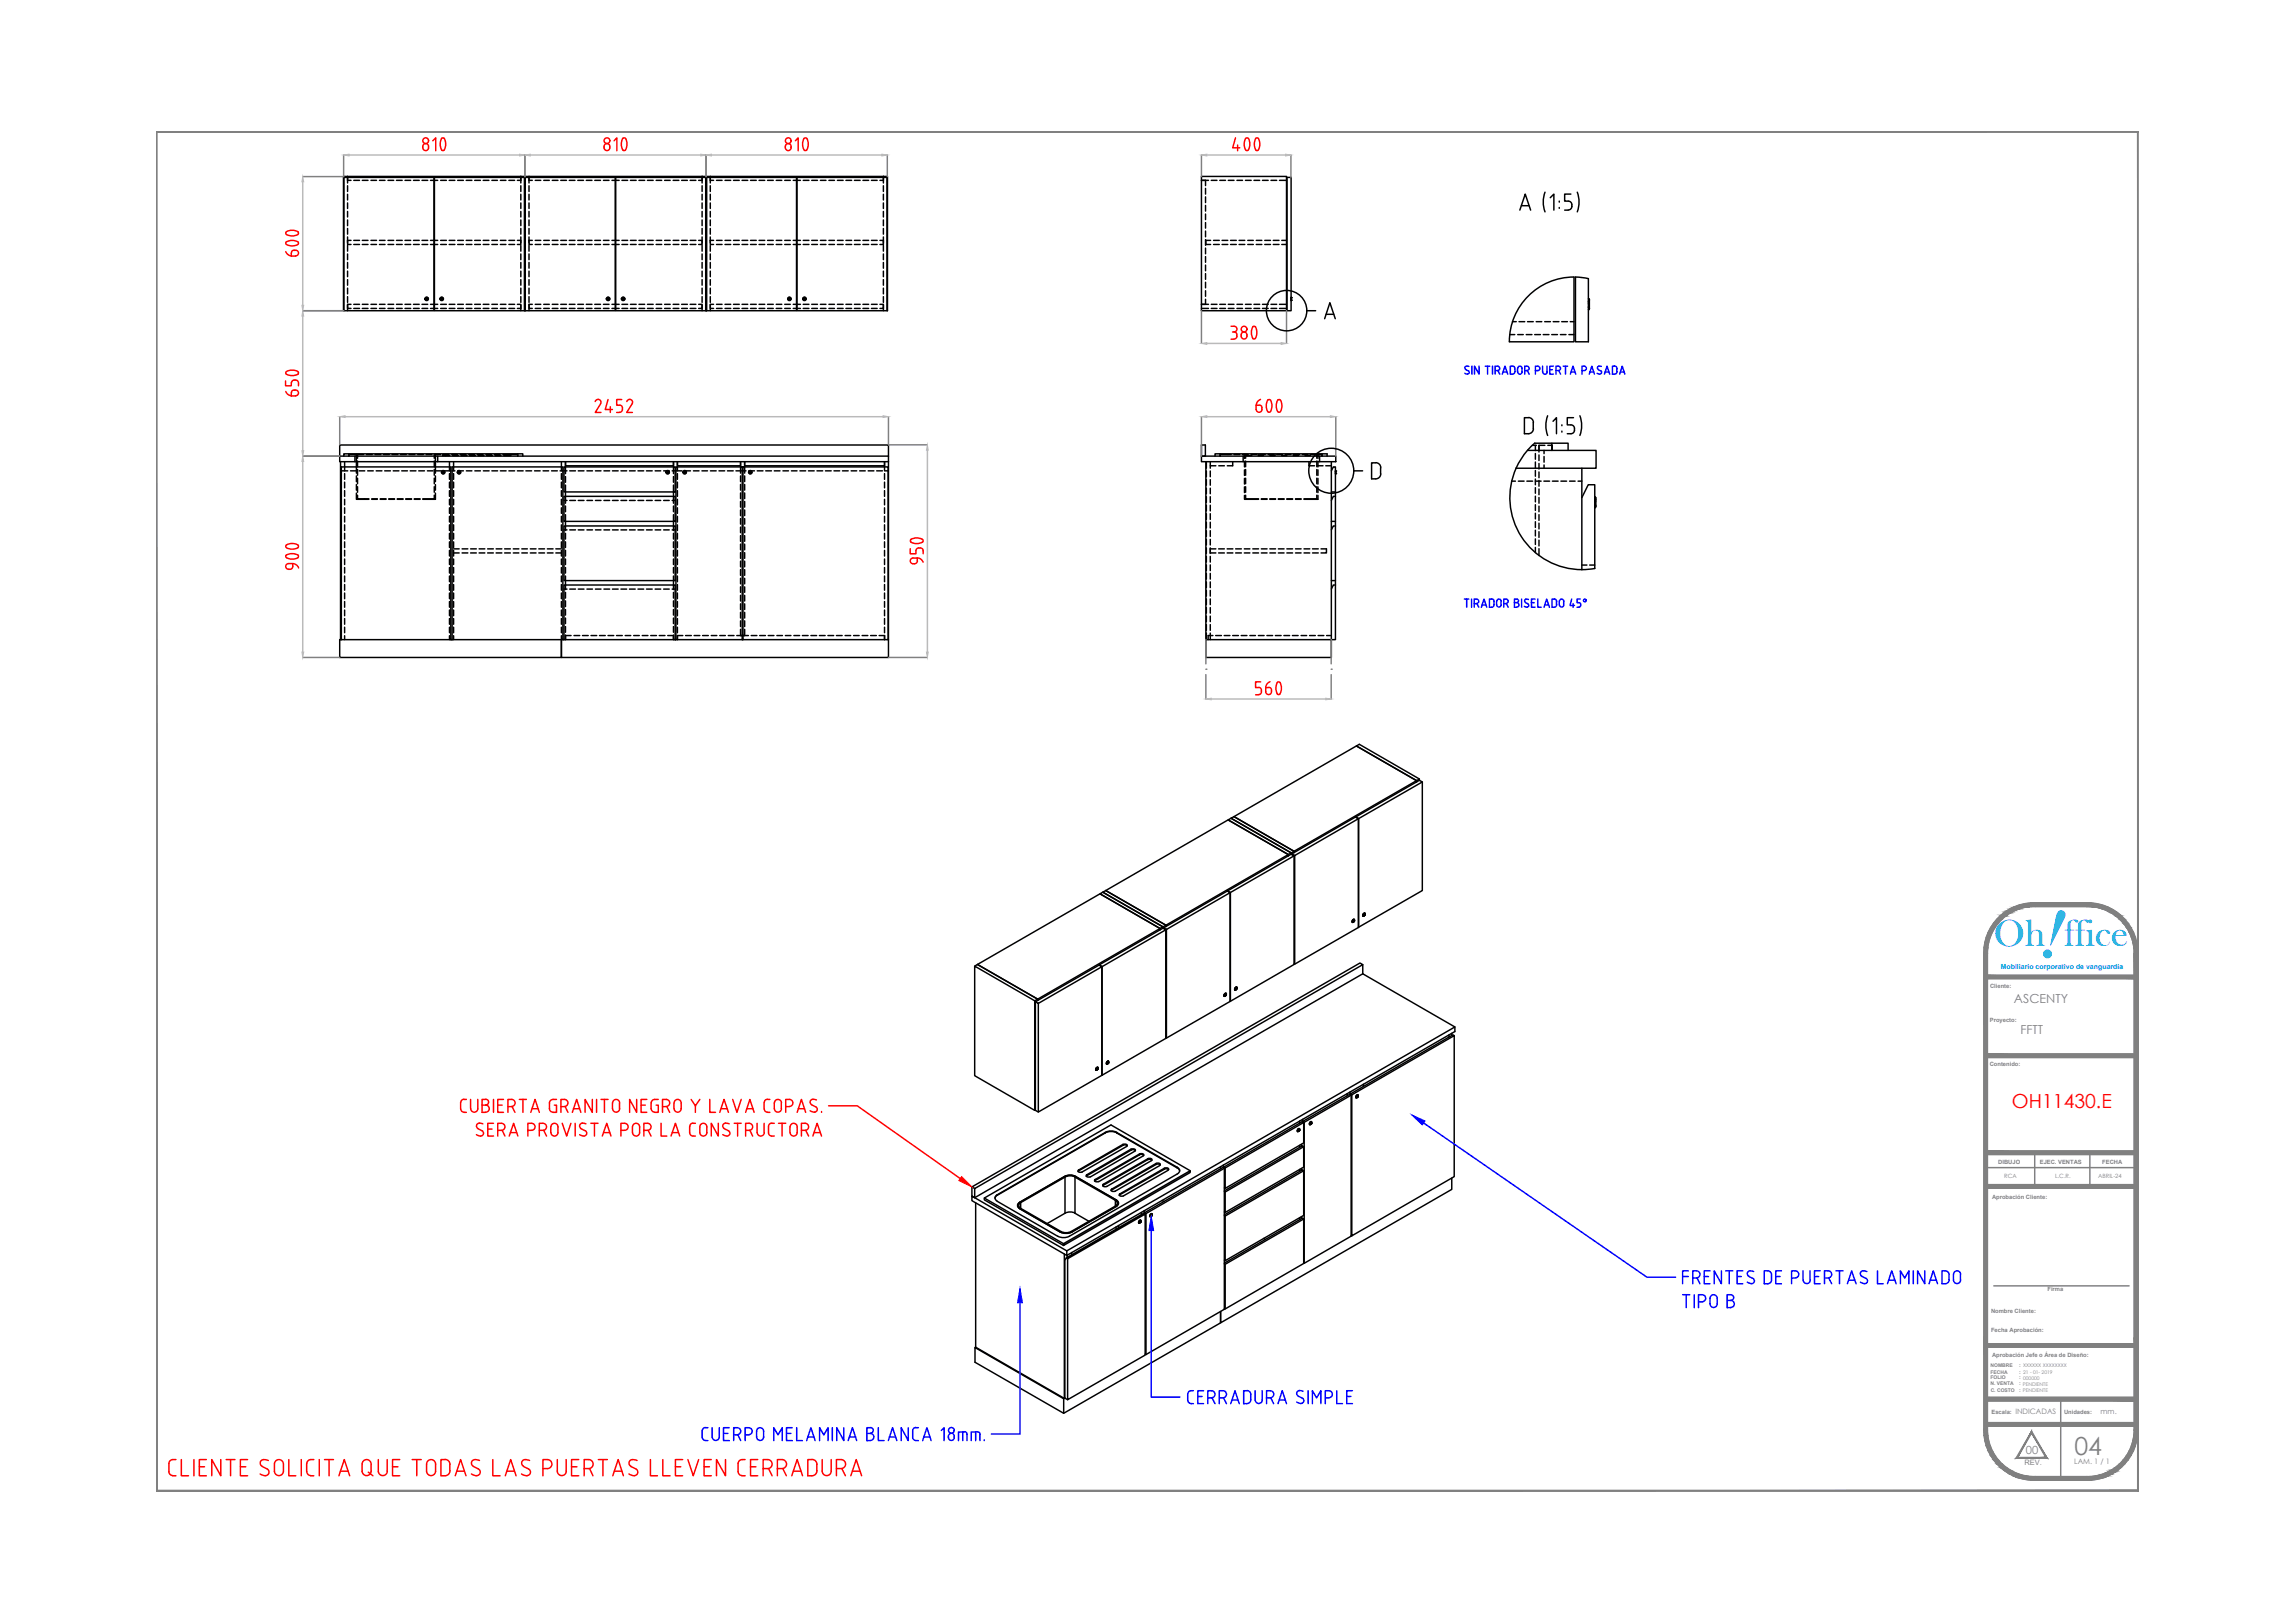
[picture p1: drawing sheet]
<svg xmlns="http://www.w3.org/2000/svg" width="297mm" height="210mm" viewBox="0 0 297 210" stroke-linecap="round" stroke-linejoin="round" font-family="sans-serif">
<defs><g id="words">
<text font-size="9.5" fill="#00a5dd" x="263.6" y="123.5" transform="rotate(19 263.6 123.5)">!</text>
<text font-size="5" fill="#00a5dd" x="258" y="122.4">Oh ffice</text>
<text font-size="3.2" fill="#808080" x="268.4" y="188.2">04</text>
<text font-size="2.5" fill="#f00" x="260.3" y="143.4">OH11430.E</text>
<g font-size="1.6" fill="#808080">
<text x="260.5" y="129.7">ASCENTY</text>
<text x="261.4" y="133.9">FFTT</text>
</g>
<text font-size="1.5" fill="#808080" x="262.1" y="188.2">00</text>
<g font-size="1" fill="#808080">
<text x="260.7" y="183">INDICADAS</text>
<text x="271.8" y="183">mm.</text>
<text x="261.9" y="189.6">REV.</text>
<text x="268.4" y="189.5">LAM. 1 / 1</text>
</g>
<text font-size=".9" fill="#00a5dd" x="258.8" y="125.4">Mobiliario corporativo de vanguardia</text>
<g font-size=".8" fill="#808080">
<text x="257.5" y="127.8">Cliente:</text>
<text x="257.4" y="137.9">Contenido:</text>
<text x="257.4" y="132.3">Proyecto:</text>
<text x="257.7" y="155.1">Aprobación Cliente:</text>
<text x="258.5" y="150.6">DIBUJO</text>
<text x="259.3" y="152.4">RCA</text>
<text x="263.9" y="150.6">EJEC. VENTAS</text>
<text x="265.9" y="152.4">L.C.R.</text>
<text x="271.4" y="152.4">ABRIL-24</text>
<text x="272" y="150.6">FECHA</text>
<text x="264.9" y="167">Firma</text>
<text x="257.6" y="169.9">Nombre Cliente:</text>
<text x="257.6" y="172.3">Fecha Aprobación:</text>
<text x="257.7" y="175.6">Aprobación Jefe o Área de Diseño:</text>
<text x="257.6" y="183">Escala:</text>
<text x="267" y="183">Unidades:</text>
</g>
<g font-size=".6" fill="#808080">
<text x="257.5" y="177">NOMBRE</text>
<text x="257.5" y="177.8">FECHA</text>
<text x="257.5" y="178.5">FOLIO</text>
<text x="257.5" y="179.3">N. VENTA</text>
<text x="261.2" y="177">: XXXXXX XXXXXXXX</text>
<text x="261.2" y="177.8">: 21 - 01- 2019</text>
<text x="261.2" y="178.5">: 000000</text>
<text x="261.2" y="179.3">: PENDIENTE</text>
<text x="257.5" y="180.1">C. COSTO</text>
<text x="261.2" y="180.1">: PENDIENTE</text>
</g>
</g></defs>
<!-- layer: MD_Hidden -->
<g fill="none" stroke="#000" stroke-width=".19">
<path d="M45 23.3h.4M45 23v.7M45 24v.8M45 25.1v.8M45 26.3v.7M45 27.4v.7M45 28.5v.7M45 29.6v.7M45 30.7v.7M45 31.8v.7M45 32.9v.7M45 34v.7"/>
<path d="M45 35.1v.7M45 36.2v.7M45 37.3v.7M45 38.4v.7M45 39.5v.7M45.4 39.4h-.4v.5h.4M45.4 31.1h-.4v.5h.4M45.8 39.9h.7M45.8 39.4h.7M45.8 23.3h.7M45.8 31.6h.7M45.8 31.1h.7"/>
<path d="M46.9 39.9h.7M46.9 39.4h.7M46.9 23.3h.7M46.9 31.6h.7M46.9 31.1h.7M48 39.9h.7M48 39.4h.7M48 23.3h.7M48 31.6h.7M48 31.1h.7M49.1 39.9h.7M49.1 39.4h.7"/>
<path d="M49.1 23.3h.7M49.1 31.6h.7M49.1 31.1h.7M50.2 39.9h.7M50.2 39.4h.7M50.2 23.3h.7M50.2 31.6h.7M50.2 31.1h.7M51.3 39.9h.7M51.3 39.4h.7M51.3 23.3h.7M51.3 31.6h.7"/>
<path d="M51.3 31.1h.7M52.4 39.9h.7M52.4 39.4h.7M52.4 23.3h.7M52.4 31.6h.7M52.4 31.1h.7M53.5 39.9h.7M53.5 39.4h.7M53.5 23.3h.7M53.5 31.6h.7M53.5 31.1h.7M54.6 39.9h.7"/>
<path d="M54.6 39.4h.7M54.6 23.3h.7M54.6 31.6h.7M54.6 31.1h.7M55.7 39.9h.4M55.7 39.4h.4M55.7 23.3h.4M55.7 31.6h.4M55.7 31.1h.4M56.2 39.9h.4M56.2 39.4h.4M56.2 23.3h.4"/>
<path d="M56.2 31.6h.4M56.2 31.1h.4M57 39.9h.7M57 39.4h.7M57 23.3h.7M57 31.6h.7M57 31.1h.7M58.1 39.9h.8M58.1 39.4h.8M58.1 23.3h.8M58.1 31.6h.8M58.1 31.1h.8"/>
<path d="M59.2 39.9h.8M59.2 39.4h.8M59.2 23.3h.8M59.2 31.6h.8M59.2 31.1h.8M60.3 39.9h.8M60.3 39.4h.8M60.3 23.3h.8M60.3 31.6h.8M60.3 31.1h.8M61.4 39.9h.8M61.4 39.4h.8"/>
<path d="M61.4 23.3h.8M61.4 31.6h.8M61.4 31.1h.8M62.5 39.9h.8M62.5 39.4h.8M62.5 23.3h.8M62.5 31.6h.8M62.5 31.1h.8M63.6 39.9h.8M63.6 39.4h.8M63.6 23.3h.8M63.6 31.6h.8"/>
<path d="M63.6 31.1h.8M64.7 39.9h.8M64.7 39.4h.8M64.7 23.3h.8M64.7 31.6h.8M64.7 31.1h.8M65.8 39.9h.8M65.8 39.4h.8M65.8 23.3h.8M65.8 31.6h.8M65.8 31.1h.8M66.9 39.4h.5v.5h-.5"/>
<path d="M66.9 31.1h.5v.5h-.5M66.9 23.3h.5M67.4 23v.7M67.4 24v.8M67.4 25.1v.8M67.4 26.3v.7M67.4 27.4v.7M67.4 28.5v.7M67.4 29.6v.7M67.4 30.7v.7M67.4 31.8v.7M67.4 32.9v.7"/>
<path d="M67.4 34v.7M67.4 35.1v.7M67.4 36.2v.7M67.4 37.3v.7M67.4 38.4v.7M67.4 39.5v.7M68.4 23.3h.5M68.4 23v.7M68.4 24v.8M68.4 25.1v.8M68.4 26.3v.7M68.4 27.4v.7"/>
<path d="M68.4 28.5v.7M68.4 29.6v.7M68.4 30.7v.7M68.4 31.8v.7M68.4 32.9v.7M68.4 34v.7M68.4 35.1v.7M68.4 36.2v.7M68.4 37.3v.7M68.4 38.4v.7M68.4 39.5v.7M68.9 39.4h-.5v.5h.5"/>
<path d="M68.9 31.1h-.5v.5h.5M69.2 39.9h.8M69.2 39.4h.8M69.2 23.3h.8M69.2 31.6h.8M69.2 31.1h.8M70.3 39.9h.8M70.3 39.4h.8M70.3 23.3h.8M70.3 31.6h.8M70.3 31.1h.8M71.4 39.9h.8"/>
<path d="M71.4 39.4h.8M71.4 23.3h.8M71.4 31.6h.8M71.4 31.1h.8M72.5 39.9h.8M72.5 39.4h.8M72.5 23.3h.8M72.5 31.6h.8M72.5 31.1h.8M73.6 39.9h.8M73.6 39.4h.8M73.6 23.3h.8"/>
<path d="M73.6 31.6h.8M73.6 31.1h.8M74.7 39.9h.8M74.7 39.4h.8M74.7 23.3h.8M74.7 31.6h.8M74.7 31.1h.8M75.8 39.9h.8M75.8 39.4h.8M75.8 23.3h.8M75.8 31.6h.8M75.8 31.1h.8"/>
<path d="M76.9 39.9h.8M76.9 39.4h.8M76.9 23.3h.8M76.9 31.6h.8M76.9 31.1h.8M78.1 39.9h.7M78.1 39.4h.7M78.1 23.3h.7M78.1 31.6h.7M78.1 31.1h.7M79.2 39.9h.4M79.2 39.4h.4"/>
<path d="M79.2 23.3h.4M79.2 31.6h.4M79.2 31.1h.4M79.7 39.9h.4M79.7 39.4h.4M79.7 23.3h.4M79.7 31.6h.4M79.7 31.1h.4M80.5 39.9h.7M80.5 39.4h.7M80.5 23.3h.7M80.5 31.6h.7"/>
<path d="M80.5 31.1h.7M81.6 39.9h.7M81.6 39.4h.7M81.6 23.3h.7M81.6 31.6h.7M81.6 31.1h.7M82.7 39.9h.7M82.7 39.4h.7M82.7 23.3h.7M82.7 31.6h.7M82.7 31.1h.7M83.8 39.9h.7"/>
<path d="M83.8 39.4h.7M83.8 23.3h.7M83.8 31.6h.7M83.8 31.1h.7M84.9 39.9h.7M84.9 39.4h.7M84.9 23.3h.7M84.9 31.6h.7M84.9 31.1h.7M86 39.9h.7M86 39.4h.7M86 23.3h.7"/>
<path d="M86 31.6h.7M86 31.1h.7M87.1 39.9h.7M87.1 39.4h.7M87.1 23.3h.7M87.1 31.6h.7M87.1 31.1h.7M88.2 39.9h.7M88.2 39.4h.7M88.2 23.3h.7M88.2 31.6h.7M88.2 31.1h.7"/>
<path d="M89.3 39.9h.7M89.3 39.4h.7M89.3 23.3h.7M89.3 31.6h.7M89.3 31.1h.7M90.4 39.4h.4v.5h-.4M90.4 31.1h.4v.5h-.4M90.4 23.3h.4M90.8 23v.7M90.8 24v.8M90.8 25.1v.8M90.8 26.3v.7"/>
<path d="M90.8 27.4v.7M90.8 28.5v.7M90.8 29.6v.7M90.8 30.7v.7M90.8 31.8v.7M90.8 32.9v.7M90.8 34v.7M90.8 35.1v.7M90.8 36.2v.7M90.8 37.3v.7M90.8 38.4v.7M90.8 39.5v.7"/>
<path d="M91.9 23v.7M91.9 24v.8M91.9 25.1v.8M91.9 26.3v.7M91.9 27.4v.7M91.9 28.5v.7M91.9 29.6v.7M91.9 30.7v.7M91.9 31.8v.7M91.9 32.9v.7M91.9 34v.7M91.9 35.1v.7"/>
<path d="M91.9 36.2v.7M91.9 37.3v.7M91.9 38.4v.7M91.9 39.5v.7M91.9 23.3h.4M92.3 39.4h-.4v.5h.4M92.3 31.1h-.4v.5h.4M92.7 39.9h.7M92.7 39.4h.7M92.7 23.3h.7M92.7 31.6h.7M92.7 31.1h.7"/>
<path d="M93.8 39.9h.7M93.8 39.4h.7M93.8 23.3h.7M93.8 31.6h.7M93.8 31.1h.7M94.9 39.9h.7M94.9 39.4h.7M94.9 23.3h.7M94.9 31.6h.7M94.9 31.1h.7M96 39.9h.7M96 39.4h.7"/>
<path d="M96 23.3h.7M96 31.6h.7M96 31.1h.7M97.1 39.9h.7M97.1 39.4h.7M97.1 23.3h.7M97.1 31.6h.7M97.1 31.1h.7M98.2 39.9h.7M98.2 39.4h.7M98.2 23.3h.7M98.2 31.6h.7"/>
<path d="M98.2 31.1h.7M99.3 39.9h.7M99.3 39.4h.7M99.3 23.3h.7M99.3 31.6h.7M99.3 31.1h.7M100.4 39.9h.7M100.4 39.4h.7M100.4 23.3h.7M100.4 31.6h.7M100.4 31.1h.7M101.5 39.9h.7"/>
<path d="M101.5 39.4h.7M101.5 23.3h.7M101.5 31.6h.7M101.5 31.1h.7M102.6 39.9h.4M102.6 39.4h.4M102.6 23.3h.4M102.6 31.6h.4M102.6 31.1h.4M103.1 39.9h.5M103.1 39.4h.5M103.1 23.3h.5"/>
<path d="M103.1 31.6h.5M103.1 31.1h.5M103.9 39.9h.8M103.9 39.4h.8M103.9 23.3h.8M103.9 31.6h.8M103.9 31.1h.8M105 39.9h.8M105 39.4h.8M105 23.3h.8M105 31.6h.8M105 31.1h.8"/>
<path d="M106.1 39.9h.8M106.1 39.4h.8M106.1 23.3h.8M106.1 31.6h.8M106.1 31.1h.8M107.2 39.9h.8M107.2 39.4h.8M107.2 23.3h.8M107.2 31.6h.8M107.2 31.1h.8M108.3 39.9h.8M108.3 39.4h.8"/>
<path d="M108.3 23.3h.8M108.3 31.6h.8M108.3 31.1h.8M109.4 39.9h.8M109.4 39.4h.8M109.4 23.3h.8M109.4 31.6h.8M109.4 31.1h.8M110.5 39.9h.8M110.5 39.4h.8M110.5 23.3h.8M110.5 31.6h.8"/>
<path d="M110.5 31.1h.8M111.6 39.9h.8M111.6 39.4h.8M111.6 23.3h.8M111.6 31.6h.8M111.6 31.1h.8M112.7 39.9h.8M112.7 39.4h.8M112.7 23.3h.8M112.7 31.6h.8M112.7 31.1h.8M113.8 39.4h.5v.5h-.5"/>
<path d="M113.8 31.1h.5v.5h-.5M113.8 23.3h.5M114.3 23v.7M114.3 24v.8M114.3 25.1v.8M114.3 26.3v.7M114.3 27.4v.7M114.3 28.5v.7M114.3 29.6v.7M114.3 30.7v.7M114.3 31.8v.7M114.3 32.9v.7"/>
<path d="M114.3 34v.7M114.3 35.1v.7M114.3 36.2v.7M114.3 37.3v.7M114.3 38.4v.7M114.3 39.5v.7M155.4 39.9h.9M155.4 39.4h.9M155.4 23.3h.9M156 23.3v.7M156 24.4v.7M156 25.5v.7"/>
<path d="M156 26.6v.7M156 27.7v.7M156 28.8v.7M156 29.9v.7M156 31v.7M156 32.1v.7M156 33.2v.7M156 34.3v.7M156 35.4v.7M156 36.5v.7M156 37.6v.7M156 38.7v.7"/>
<path d="M156.6 31.1h-.6v.5h.6M156.7 39.9h.7M156.7 39.4h.7M156.7 23.3h.7M157 31.6h.7M157 31.1h.7M157.8 39.9h.7M157.8 39.4h.7M157.8 23.3h.7M158.1 31.6h.7M158.1 31.1h.7M158.9 39.9h.7"/>
<path d="M158.9 39.4h.7M158.9 23.3h.7M159.2 31.6h.7M159.2 31.1h.7M160 39.9h.7M160 39.4h.7M160 23.3h.7M160.3 31.6h.7M160.3 31.1h.7M161.1 39.9h.8M161.1 39.4h.8M161.1 23.3h.8"/>
<path d="M161.4 31.6h.7M161.4 31.1h.7M162.2 39.9h.8M162.2 39.4h.8M162.2 23.3h.8M162.5 31.6h.7M162.5 31.1h.7M163.3 39.9h.8M163.3 39.4h.8M163.3 23.3h.8M163.6 31.6h.8M163.6 31.1h.8"/>
<path d="M164.4 39.9h.8M164.4 39.4h.8M164.4 23.3h.8M164.7 31.6h.8M164.7 31.1h.8M165.5 39.9h.9M165.5 39.4h.9M165.5 23.3h.9M165.8 31.6h.6M165.8 31.1h.6M167 38.6h.1M167 38.8h.1"/>
<path d="M167 38.7h.1M205.5 39h.1M205.5 39.2h.1M205.5 39.8h.1M205.5 39.7h.1M205.5 39.3h.1M45.1 58.7v.3v-.2h1.9M45.9 59v.7M46.1 58.8v.9M46.3 58.8v.5M46.3 59.7v.7M47.4 58.8h.8"/>
<path d="M48.5 58.8h.8M49.6 58.8h.8M50.7 58.8h.8M51.8 58.8h.8M52.9 58.8h.8M54 58.8h.8M55.1 58.8h.8M56.2 58.8v.5M56.2 59.7v.7M56.2 58.8h.8M56.3 58.8v.9M56.6 59v.7"/>
<path d="M57.3 58.8v.2h.9M57.3 58.8h.8M58.4 58.8h.8M58.6 59h.7M59.5 58.8h.8M59.7 59h.7M60.6 58.8h.8M60.8 59h.7M61.8 58.8h.7M61.9 59h.7M62.9 58.8h.7M63 59h.7"/>
<path d="M64 58.8h.7M64.1 59h.7M66.1 58.8v.2h-.9M67 58.7v.3v-.2h-1.9M156.1 59.7v.9M156.6 59.7v.9M157.8 58.7v.3v-.2h1.5M159.5 59.7v.6h-.7M159.6 58.8h.8M160.7 58.8h.8M160.8 59v.7M161 58.8v.5"/>
<path d="M161 59.7v.7M161.1 58.8v.5M161.1 59.7v.7M161.3 58.8v.2h.6v-.2M161.9 58.8h.7M162.8 58.8v.2h.6v-.2M163 58.8h.7M164.1 58.8h.7M164.3 58.8v.2h.7v-.2M165.2 58.8h.7M165.8 58.8v.2h.7v-.2M166.3 58.8h.7"/>
<path d="M167.3 58.8v.2h.7v-.2M167.4 58.8h.7M168.5 58.8h.7M168.9 58.8v.2h.6v-.2M169.3 59.7v.6h.8M170.4 58.8v.5M170.4 59.7v.7M170.5 58.8v.5M170.5 59.7v.7M170.7 59v.7M171 58.7v.3v-.2h-1.4M195.3 43.3h.7"/>
<path d="M195.7 41.6h.5M196.3 43.3h.8M196.5 41.6h.8M197.4 43.3h.8M197.6 41.6h.8M198.2 57.6h.6M198.6 43.3h.7M198.6 57.6v.7M198.6 58.7v.7M198.6 59.8v.7M198.7 41.6h.8M199.1 57.6v.9"/>
<path d="M199.1 58.9v.7M199.1 60v.7M199.1 57.6h.8M199.7 43.3h.7M199.8 58.3v.4M199.8 59.1v.7M199.8 41.6h.8M200.8 43.3h.7M200.8 57.4v.9v-.7h-.6M200.9 41.6h.8M201.9 43.3h.7M202 41.6h.8"/>
<path d="M203 43.3h.6M203.1 41.6h.5M44.2 60.9h.8M44.6 60.4v.5M44.6 61.3v.7M44.6 62.4v.7M44.6 63.5v.7M44.6 64.6v.7M44.6 65.7v.7M44.6 66.8v.8M44.6 67.9v.8M44.6 69v.8"/>
<path d="M44.6 70.1v.8M44.6 71.2v.8M44.6 72.3v.8M44.6 73.4v.8M44.6 74.5v.8M44.6 75.6v.8M44.6 76.7v.8M44.6 77.8v.8M44.6 78.9v.8M45.3 60.9h.8M46.1 63.8v.8h1.6M46.1 60.4v.8"/>
<path d="M46.1 61.6v.7M46.1 62.7v.7M46.3 64.1v.5h1.4M46.3 60.8v.7M46.3 61.9v.7M46.3 63v.7M46.5 60.9h.7M47.6 60.9h.7M48.1 64.6h.7M48.7 60.9h.7M49.2 64.6h.7M49.8 60.9h.7"/>
<path d="M50.3 64.6h.7M50.9 60.9h.7M51.4 64.6h.7M52 60.9h.7M52.5 64.6h.7M53.1 60.9h.7M53.6 64.6h.7M54.2 60.9h.7M55.3 60.9h.7M56.2 64.1v.5h-1.5M56.2 60.8v.7M56.2 61.9v.7"/>
<path d="M56.2 63v.7M56.3 63.8v.8h-1.6M56.3 60.4v.8M56.3 61.6v.7M56.3 62.7v.7M56.4 60.9h.7M57.5 60.9h.8M58.2 60.4v.5M58.2 61.3v.7M58.2 62.4v.7M58.2 63.5v.7M58.2 64.6v.7"/>
<path d="M58.2 65.7v.7M58.2 66.8v.8M58.2 67.9v.8M58.2 69v.8M58.2 70.1v.8M58.2 71.2v.8M58.2 72.3v.8M58.2 73.4v.8M58.2 74.5v.8M58.2 75.6v.8M58.2 76.7v.8M58.2 77.8v.8"/>
<path d="M58.2 78.9v.8M58.5 60.9h.4M58.7 71.6h.7M58.7 71h.7M58.7 60.4v.5M58.7 61.3v.7M58.7 62.4v.7M58.7 63.5v.7M58.7 64.6v.7M58.7 65.7v.7M58.7 66.8v.8M58.7 67.9v.8"/>
<path d="M58.7 69v.8M58.7 70.1v.8M58.7 71.2v.8M58.7 72.3v.8M58.7 73.4v.8M58.7 74.5v.8M58.7 75.6v.8M58.7 76.7v.8M58.7 77.8v.8M58.7 78.9v.8M59.2 60.9h.8M59.8 71.6h.7"/>
<path d="M59.8 71h.7M60.3 60.9h.8M60.9 71.6h.7M60.9 71h.7M61.4 60.9h.8M62 71.6h.7M62 71h.7M62.5 60.9h.8M63.1 71.6h.7M63.1 71h.7M63.6 60.9h.8M64.2 71.6h.7"/>
<path d="M64.2 71h.7M64.7 60.9h.8M65.3 71.6h.7M65.3 71h.7M65.8 60.9h.8M66.4 71.6h.7M66.4 71h.7M66.9 60.9h.8M67.5 71.6h.7M67.5 71h.7M68 60.9h.8M68.6 71.6h.7"/>
<path d="M68.6 71h.7M69.2 60.9h.7M69.7 71.6h.7M69.7 71h.7M70.3 60.9h.7M70.8 71.6h.8M70.8 71h.8M71.4 60.9h.7M71.9 71.6h.7M71.9 71h.7M72.5 60.9h.3M72.6 60.4v.5"/>
<path d="M72.6 61.3v.7M72.6 62.4v.7M72.6 63.5v.7M72.6 64.6v.7M72.6 65.7v.7M72.6 66.8v.8M72.6 67.9v.8M72.6 69v.8M72.6 70.1v.8M72.6 71.2v.8M72.6 72.3v.8M72.6 73.4v.8"/>
<path d="M72.6 74.5v.8M72.6 75.6v.8M72.6 76.7v.8M72.6 77.8v.8M72.6 78.9v.8M73 60.9h.3M73 76.2h.3M73 68.6h.3M73 64.8h.3M73.2 60.4v.9M73.2 61.7v.7M73.2 62.8v.9"/>
<path d="M73.2 64.2v.9M73.2 65.5v.7M73.2 66.6v.9M73.2 68.1v.6M73.2 69v.8M73.2 70.1v.8M73.2 71.2v.8M73.2 72.3v.8M73.2 73.4v.8M73.2 74.5v.6M73.2 75.7v.6M73.2 76.7v.7"/>
<path d="M73.2 77.8v.7M73.2 78.9v.7M73.2 80v.7M73.7 60.9h.8M73.7 76.2h.8M73.7 68.6h.8M73.7 64.8h.8M74.8 60.9h.8M74.8 76.2h.8M74.8 68.6h.8M74.8 64.8h.8M75.9 60.9h.8"/>
<path d="M75.9 76.2h.8M75.9 68.6h.8M75.9 64.8h.8M77 60.9h.8M77 76.2h.8M77 68.6h.8M77 64.8h.8M78.1 60.9h.8M78.1 76.2h.8M78.1 68.6h.8M78.1 64.8h.8M79.2 60.9h.8"/>
<path d="M79.2 76.2h.8M79.2 68.6h.8M79.2 64.8h.8M80.3 60.9h.8M80.3 76.2h.8M80.3 68.6h.8M80.3 64.8h.8M81.4 60.9h.8M81.4 76.2h.8M81.4 68.6h.8M81.4 64.8h.8M82.5 60.9h.8"/>
<path d="M82.5 76.2h.8M82.5 68.6h.8M82.5 64.8h.8M83.6 60.9h.8M83.6 76.2h.8M83.6 68.6h.8M83.6 64.8h.8M84.8 60.9h.7M84.8 76.2h.7M84.8 68.6h.7M84.8 64.8h.7M85.9 60.9h.7"/>
<path d="M85.9 76.2h.7M85.9 68.6h.7M85.9 64.8h.7M87 60.9h.3M87 76.2h.3M87 68.6h.3M87 64.8h.3M87.1 60.4v.9M87.1 61.7v.7M87.1 62.8v.9M87.1 64.2v.9M87.1 65.5v.7"/>
<path d="M87.1 66.6v.9M87.1 68.1v.6M87.1 69v.8M87.1 70.1v.8M87.1 71.2v.8M87.1 72.3v.8M87.1 73.4v.8M87.1 74.5v.6M87.1 75.7v.6M87.1 76.7v.7M87.1 77.8v.7M87.1 78.9v.7"/>
<path d="M87.1 80v.7M87.4 60.9h.8M87.6 60.4v.5M87.6 61.3v.7M87.6 62.4v.7M87.6 63.5v.7M87.6 64.6v.7M87.6 65.7v.7M87.6 66.8v.8M87.6 67.9v.8M87.6 69v.8M87.6 70.1v.8"/>
<path d="M87.6 71.2v.8M87.6 72.3v.8M87.6 73.4v.8M87.6 74.5v.8M87.6 75.6v.8M87.6 76.7v.8M87.6 77.8v.8M87.6 78.9v.8M88.6 60.9h.7M89.7 60.9h.7M90.8 60.9h.7M91.9 60.9h.8"/>
<path d="M93 60.9h.8M94.1 60.9h.8M95.2 60.9h.8M95.8 60.4v.8M95.8 61.6v.7M95.8 62.7v.7M95.8 63.8v.7M95.8 64.9v.7M95.8 66v.7M95.8 67.1v.7M95.8 68.2v.7M95.8 69.3v.8"/>
<path d="M95.8 70.4v.8M95.8 71.5v.8M95.8 72.6v.8M95.8 73.7v.8M95.8 74.8v.8M95.8 75.9v.8M95.8 77v.8M95.8 78.1v.8M95.8 79.2v.8M96.1 60.9h.4M96.3 60.4v.8M96.3 61.6v.7"/>
<path d="M96.3 62.7v.7M96.3 63.8v.7M96.3 64.9v.7M96.3 66v.7M96.3 67.1v.7M96.3 68.2v.7M96.3 69.3v.8M96.3 70.4v.8M96.3 71.5v.8M96.3 72.6v.8M96.3 73.7v.8M96.3 74.8v.8"/>
<path d="M96.3 75.9v.8M96.3 77v.8M96.3 78.1v.8M96.3 79.2v.8M96.9 60.9h.7M98 60.9h.7M99.1 60.9h.7M100.2 60.9h.7M101.3 60.9h.7M102.4 60.9h.7M103.5 60.9h.7M104.6 60.9h.7"/>
<path d="M105.7 60.9h.7M106.8 60.9h.7M107.9 60.9h.7M109 60.9h.7M110.1 60.9h.7M111.2 60.9h.7M112.3 60.9h.8M113.4 60.9h.8M114.4 60.4v.5M114.4 61.3v.7M114.4 62.4v.7M114.4 63.5v.7"/>
<path d="M114.4 64.6v.7M114.4 65.7v.7M114.4 66.8v.8M114.4 67.9v.8M114.4 69v.8M114.4 70.1v.8M114.4 71.2v.8M114.4 72.3v.8M114.4 73.4v.8M114.4 74.5v.8M114.4 75.6v.8M114.4 76.7v.8"/>
<path d="M114.4 77.8v.8M114.4 78.9v.8M114.5 60.9h.4M156.1 61v.7M156.1 62.1v.7M156.1 63.2v.7M156.1 64.3v.7M156.1 65.4v.7M156.1 66.5v.7M156.1 67.6v.7M156.1 68.7v.7M156.1 69.8v.7"/>
<path d="M156.1 70.9v.7M156.1 72v.7M156.1 73.1v.7M156.1 74.2v.7M156.1 75.3v.7M156.1 76.4v.7M156.1 77.5v.7M156.1 78.6v.7M156.1 79.7v.7M156.6 71.6h.7M156.6 71h.7M156.6 60.3h.7"/>
<path d="M156.6 61v.7M156.6 62.1v.7M156.6 63.2v.7M156.6 64.3v.7M156.6 65.4v.7M156.6 66.5v.7M156.6 67.6v.7M156.6 68.7v.7M156.6 69.8v.7M156.6 70.9v.7M156.6 72v.7M156.6 73.1v.7"/>
<path d="M156.6 74.2v.7M156.6 75.3v.7M156.6 76.4v.7M156.6 77.5v.7M156.6 78.6v.7M156.6 79.7v.7M157.7 71.6h.7M157.7 71h.7M157.7 60.3h.7M158.8 71.6h.7M158.8 71h.7M159.9 71.6h.7"/>
<path d="M159.9 71h.7M161 71.6h.7M161 71h.7M161 64.1v.5h1.8M161 60.8v.7M161 61.9v.7M161 63v.7M161.1 64.1v.5h1.7M161.1 60.8v.7M161.1 61.9v.7M161.1 63v.7M162.1 71.6h.7"/>
<path d="M162.1 71h.7M163.2 71.6h.7M163.2 71h.7M163.2 64.6h.7M164.3 71.6h.7M164.3 71h.7M164.3 64.6h.7M165.4 71.6h.7M165.4 71h.7M165.4 64.6h.7M166.5 71.6h.7M166.5 71h.7"/>
<path d="M166.5 64.6h.7M167.6 71.6h.7M167.6 71h.7M167.6 64.6h.7M168.7 71.6h.7M168.7 71h.7M169.8 71.6h.7M169.8 71h.7M170.4 64.1v.5h-1.7M170.4 60.8v.7M170.4 61.9v.7M170.4 63v.7"/>
<path d="M170.4 60.3h.8M170.5 64.1v.5h-1.8M170.5 60.8v.7M170.5 61.9v.7M170.5 63v.7M170.9 71h.7v.6h-.7M171.5 60.3h.7M172.2 75.1h.6M172.2 67.5h.6M172.2 63.7h.6M172.8 75.7h-.3l-.3 .5M172.8 68.1h-.3l-.3 .5"/>
<path d="M172.8 64.2h-.3l-.3 .6M172.8 61h.1M172.8 61.1h.1M172.8 61.2h.1M195.6 62.3h.5M196.4 62.3h.8M197.5 62.3h.8M198.6 62.3h.8M198.6 60.9v.7M198.6 62v.7M198.6 63.1v.7M198.6 64.2v.8"/>
<path d="M198.6 65.3v.8M198.6 66.4v.8M198.6 67.5v.8M198.6 68.6v.8M198.6 69.7v.8M198.6 70.8v.7M199.1 61.1v.7M199.1 62.2v.7M199.1 63.3v.7M199.1 64.4v.7M199.1 65.5v.7M199.1 66.6v.7"/>
<path d="M199.1 67.7v.7M199.1 68.8v.7M199.1 69.9v.7M199.1 71v.9M199.7 62.3h.8M199.8 60.2v.4M200.8 62.3h.8M201.9 62.3h.8M203.1 62.3h.7M204.2 62.3h.4M204.6 73.1h.7M205.7 73.1h.6"/>
<path d="M206.3 64.6h.1M206.3 64.7h.1M206.3 64.8h.1M206.3 65.4h.1M206.3 64.9h.1M44.6 80v.8M44.6 81.2v.7M44.6 82.3v.5M58.2 80v.8M58.2 81.2v.7M58.2 82.3v.5M58.7 80v.8"/>
<path d="M58.7 81.2v.7M58.7 82.3v.5M72.6 80v.8M72.6 81.2v.7M72.6 82.3v.5M73.2 82.2h.7M73.2 81.1v.7M73.2 82.2v.6M74.3 82.2h.7M75.4 82.2h.7M76.5 82.2h.7M77.6 82.2h.7"/>
<path d="M78.7 82.2h.7M79.8 82.2h.7M80.9 82.2h.7M82 82.2h.7M83.1 82.2h.7M84.2 82.2h.7M85.3 82.2h.7M86.4 82.2h.7M87.1 81.1v.7M87.1 82.2v.6M87.6 80v.8M87.6 81.2v.7"/>
<path d="M88.3 82.2h-.7v.6M88.7 82.2h.7M89.8 82.2h.7M90.9 82.2h.7M92 82.2h.7M93.1 82.2h.7M94.2 82.2h.8M95.3 82.2h.7M95.8 80.3v.8M95.8 81.4v.8M96.1 82.2h.7M96.3 80.3v.8"/>
<path d="M96.3 81.4v.8M97.2 82.2h.7M98.3 82.2h.7M99.4 82.2h.7M100.5 82.2h.7M101.6 82.2h.7M102.7 82.2h.7M103.8 82.2h.7M104.9 82.2h.7M106 82.2h.8M107.1 82.2h.8M108.2 82.2h.8"/>
<path d="M109.3 82.2h.8M110.4 82.2h.8M111.5 82.2h.8M112.6 82.2h.8M113.7 82.2h.7v.6M114.4 80v.8M114.4 81.2v.7M156.1 80.8v.8M156.1 81.9v.9M156.6 80.8v.8M156.6 81.9v.9M156.9 82.2h-.6v.6"/>
<path d="M157.3 82.2h.7M158.4 82.2h.7M159.5 82.2h.7M160.6 82.2h.7M161.7 82.2h.7M162.8 82.2h.7M163.9 82.2h.7M165 82.2h.7M166.1 82.2h.7M167.2 82.2h.7M168.3 82.2h.7M169.4 82.2h.8"/>
<path d="M170.5 82.2h.8M171.6 82.2h.6"/>
</g>
<!-- layer: MD_Visible -->
<g fill="none" stroke="#000" stroke-width=".19">
<path d="M44.5 23h11.6v17.2h-11.6zM55.2 38.7h.1M55.2 38.6h.1M55.3 38.6h-.1v.1M55.3 38.6l-.1 .1M56.1 39.9h.1M56.1 39.4h.1M56.1 23.3h.1M56.1 31.6h.1M56.1 31.1h.1M56.2 23h11.6v17.2h-11.6zM57.1 38.6h.1v.1"/>
<path d="M57.1 38.6v.1M57.1 38.7h.1M57.1 38.6h.1M57.2 38.7h.1M67.4 22.8h-22.4v.2v-.2h-.6l.1 17.4M67.4 22.8h.5l-.1 17.4M67.4 22.8v.2M68 23h11.6v17.2h-11.6zM78.6 38.7h.1M78.7 38.7h.1M78.7 38.6h.1M78.7 38.6h-.1v.1"/>
<path d="M78.7 38.6v.1M79.6 39.9h.1M79.6 39.4h.1M79.6 23.3h.1M79.6 31.6h.1M79.6 31.1h.1M79.7 23h11.6v17.2h-11.6zM80.5 38.6h.1M80.6 38.7h.1M80.6 38.6v.1M80.6 38.6h.1M80.7 38.7h-.1"/>
<path d="M90.8 22.8h-22.4v.2v-.2h-.5l.1 17.4M90.8 22.8h.6l-.1 17.4M90.8 22.8v.2M91.4 23h11.6v17.2h-11.6zM102.1 38.7h.1M102.2 38.6h-.1v.1M102.2 38.6v.1M102.2 38.6h.1M102.2 38.7h-.1M103 39.9h.1M103 39.4h.1M103 23.3h.1"/>
<path d="M103 31.6h.1M103 31.1h.1M103.1 23h11.7v17.2h-11.7zM104 38.6h.1v.1M104 38.7h.1M104 38.6v.1M104 38.6h.1M104.1 38.7h.1M114.3 22.8h-22.4v.2v-.2h-.5v17.4M114.3 22.8h.5v17.4M114.3 22.8v.2M155.4 22.8h11v17.4h-11z"/>
<path d="M166.5 23h.5v17.2h-.5zM167 38.5v.4M167.1 38.5h.1M167.1 38.9h.1M167.1 38.5v.4M203.6 35.9v8.3h-8.3M203.6 35.8a8.4 8.4 0 0 0-8.3 8.4M203.8 35.9v8.3h1.7v-8.1M203.8 35.9l1.7 .2M205.5 38.7h.1v1.4h-.1M205.6 38.7v.1M205.6 38.8v1.1"/>
<path d="M205.6 39.9v.1M43.9 59v-1.4h71v1.4M44.1 59.7v23.1h.1h-.3v2.3h28.7v-2.3v2.3h42.3v-25.4M44.5 59v-.3h23.1v.3M44.6 59.7v.7M46.1 59.7v.7M56.3 59.7v.7M58.2 59.7v.7M58.7 59.7v.7M72.6 59.7v.7M114.9 59h-71v.7h71M114.9 59v.7"/>
<path d="M155.4 59h17.4v.7h-17.4zM155.4 57.6h.5v1.4h-.5zM156 59.7v23.1M157.2 59v-.3h14.5v.3M172.2 59.7v23.1h.6v-22.4h-.3l-.3 .5M197.6 58.3h8.9v2.3h-10.4M197.6 58.3l1-1 4.3 .1v.9M197.6 58.3l-.9 1.3-.6 1M44.2 60.4h14.1v22.4h-14.1zM57.3 61.1v-.1v.1M57.3 61.2h.1M57.3 61.1h.1"/>
<path d="M57.4 61.1h-.1M58.5 60.4h14.3v22.4h-14.3zM59.3 61.1l.1-.1v.1M59.3 61.2h.1M59.3 61.1h.1M59.4 61.2h.1M59.4 61.1h.1M73 75.7h14.3v7.1h-14.3zM73 68.1h14.3v7h-14.3zM73 64.2h14.3v3.3h-14.3zM73 60.4h14.3v3.3h-14.3zM73.2 60.4v-.7v.6h13.9v-.6v.7"/>
<path d="M73.2 63.7v.5M73.2 67.5v.6M73.2 75.1v.6M86.3 61.1l.1-.1v.1M86.3 61.1h.1M86.3 61.2h.1M86.4 61.1h.1M86.4 61.2h.1M87.1 63.7v.5M87.1 67.5v.6M87.1 75.1v.6M87.4 60.4h8.6v22.4h-8.6z"/>
<path d="M87.6 60.4v-.7v.6h8.2v-.6v.7M88.5 61.1l.1-.1v.1M88.5 61.2h.1M88.5 61.1h.1M88.6 61.2h.1M88.6 61.1h.1M96.1 60.4h18.8v22.4h-18.8zM96.3 60.4v-.7v.6h18.1v-.6v.7M97 61.1l.1-.1v.1M97 61.1h.1M97 61.2h.1M97.1 61.2h.1"/>
<path d="M97.1 61.1h.1M172.8 60.9h.1M172.8 61.3h.1M172.8 60.9v.4M172.8 61h.1M172.8 61v.3M196.1 60.6a9.3 9.3 0 0 0 10.2 13v-10.9h-.8l-.9 1.7M204.6 60.6v13.1M206.3 64.3h.1v1.4h-.1M206.4 64.4h.1M206.4 64.4v1.2M206.5 65.6h-.1"/>
<path d="M58.3 82.8h.2M72.8 82.8h.2M87.3 82.8h.1M96 82.8h.1M96 82.2h.1M156 82.8h16.2v2.3h-16.2zM143.1 115.2l7.7 4.5v.2M143.1 115.2l-.4 .3 7.8 4.4-.4 .3v.1v-.1l-16.2 9.3v14.2M158.8 115.3l8.2-4.8 .4 .3-8.2 4.7zM158.8 115.3v.1M159.1 115.5v14.1l-8.2 4.7h-.1M159.2 115.5v14.1"/>
<path d="M159.6 105.7l7.8 4.5v.1M159.6 105.7l-.3 .2 7.8 4.5-.4 .2v.2v-.2l-16.2 9.3v.2v-.2l-7.8-4.4-.4 .2 7.8 4.5-7.8-4.5-15.8 9.1M167.1 110.5l8.3-4.8 .3 .3-8.2 4.7zM167.1 110.5v.1M167.4 110.8v14l-8.3 4.8M167.5 110.7v14.1M175 119.3v-.2l.1-.1a.2 .2 0 0 1 .1 .2 .2 .2 0 0 1-.2 .2M175.1 119.2v.1M175.1 119.2h.1M175.1 119.1h.1M175.1 119h.1a.27 .27 0 0 1-.2 .4l-.1-.1zM175.1 119.1v.1"/>
<path d="M175.2 119a.27 .27 0 0 0-.2 .4M175.4 105.7l8.2-4.7 .4 .2-8.2 4.7zM175.4 105.7v.1M175.7 106v14l-8.2 4.8-.1-.1M175.8 105.9v14.1M176.3 118.6h.1M176.4 118.4h.1M176.5 118.3h.1M176.5 118.4h.1M176.5 118.2h.1a.27 .27 0 0 1-.3 .4v-.1zM176.5 118.3l-.1 .1zM176.5 118.3v.1"/>
<path d="M176.5 118.2h.1M176.6 118.2a.27 .27 0 0 0-.3 .4M183.6 100.8l-.3 .2v.2v-.2l-15.9 9.2-.3 .2v.1v-.1l-7.8-4.5-.4 .2 7.8 4.5-7.8-4.5-15.8 9.1M183.6 101v-.2l-7.7-4.5-.4 .2 7.8 4.5-7.8-4.5-15.9 9.2M184 101.2v14l-8.3 4.8M126.5 124.8l7.7 4.5v.2M126.5 124.8l-.4 .2M133.9 129.5l-7.8-4.5v14.2l7.8 4.5M133.9 129.6l8.3-4.7 .3 .2-8.2 4.8zM134.3 129.9v14M141.8 138.5h.1M141.9 138.3v.1"/>
<path d="M141.9 138.3h.1M141.9 138.4h.1M141.9 138.1h.1a.27 .27 0 0 1-.2 .4v-.1zM142 138.3h-.1M142 138.3h.1M142 138.1l-.2 .1v.3M142 138.2a.2 .2 0 0 1 0 .2 .2 .2 0 0 1-.2 .1M142 138.1a.27 .27 0 0 0-.2 .4M142.2 124.9l8.3-4.8 .3 .2-8.2 4.8zM142.2 124.9h.1M142.5 125.1v14.1l-8.2 4.7-.4-.2v-14.1M142.6 125.1v14"/>
<path d="M143.2 137.7h.1M143.2 137.7v-.2l.1-.1a.18 .18 0 0 1 .1 .2 .18 .18 0 0 1-.2 .1M143.3 137.5h.1M143.3 137.5v.1M143.3 137.6h.1M143.3 137.3h.1a.27 .27 0 0 1-.2 .4l-.1-.1zM143.4 137.3h.1M143.4 137.3a.27 .27 0 0 0-.2 .4M150.5 120.1l8.3-4.8 .3 .2-8.2 4.8zM150.5 120.1v.1M150.8 120.3v14.1l-8.3 4.7M150.9 120.3v14"/>
<path d="M158.4 128.9h.1M158.5 128.7v.1M158.5 128.8h.1M158.5 128.7h.1M158.5 128.6l.1-.1a.27 .27 0 0 1-.2 .4v-.1zM158.6 128.6h.1M158.6 128.6l-.2 .1v.2M158.6 128.5a.27 .27 0 0 0-.2 .4 .21 .21 0 0 0 .2-.1 .21 .21 0 0 0 0-.2M159.7 128.1h.1M159.9 128h.1M159.9 128.1h.1M159.9 127.9v.1"/>
<path d="M159.9 127.9h.1M159.9 127.9h-.1zM159.9 127.8l.1-.1a.27 .27 0 0 1-.2 .4l-.1-.1zM159.9 128v.1M160 127.8a.21 .21 0 0 1-.2 .3M160 127.8h-.2v.3M160 127.8v-.1a.27 .27 0 0 0-.2 .4M176.3 126l11.9 6.9v.6l-50.2 29M176.3 126l-50.2 29-.4-.2v-1.2M176.3 124.8v1.2M187.5 133.9v.3M187.8 133.7v.3"/>
<path d="M188.1 134l-.1-.1-13.3 7.7 .2 .1M188.2 132.9l-50.2 29M125.7 154.8l12.3 7.1v.6l-12.3-7.1zM125.7 153.6l50.2-29 .4 .2-50.2 29zM126.1 153.8v1.2M126.2 155.7v18.6l11.5 6.7M127.3 155l10.3 5.9M129 155.5l7.8 4.5M129 155.5l-.2-.2-.1-.3 .1-.2 .2-.2 14-8a1.61 1.61 0 0 1 1.5-.1l7.8 4.6 .2 .2 .1 .2-.1 .2-14.2 8.3M136.9 160a1.64 1.64 0 0 0 1.4 0M137.2 159.4a1.64 1.64 0 0 0 1.5 0M137.7 152.3l-5.8 3.3-.2 .2-.1 .2 .1 .2 .2 .2 5.3 3"/>
<path d="M137.7 152.3a1.64 1.64 0 0 1 1.5 0M137.8 152.3l-5.7 3.3-.3 .4 .3 .4 5.2 3M137.8 157l-2.3 1.3M137.8 152.3a1.41 1.41 0 0 1 1.3 0M137.8 157a1.41 1.41 0 0 1 1.3 0l1.8 1M139.1 152.3l5.2 3M139.2 152.3l5.2 3 .2 .2 .1 .2-.1 .2-.2 .2M139.5 151.4l5.8-3.3a.41 .41 0 0 1 .5 .1l-5.8 3.5M139.5 151.4v.1a.41 .41 0 0 0 .5 .2M139.5 151.5v.1M140.6 152l-.1 .1a.41 .41 0 0 0 .6 .2M140.6 152.1l-.1 .1"/>
<path d="M141.7 152.6l-.1 .2a.41 .41 0 0 0 .6 .1M141.7 152.8h-.1M142.7 153.4h.1M143.8 154l-.1 .1M144.3 155.3l.3 .4-.3 .4M144.3 156.1l-5.7 3.3a1.41 1.41 0 0 1-1.3 0M144.4 156.1l-5.8 3.3M144.7 158.6v.3M144.9 154.6l-.1 .1M145.8 148.3l-.2-.1h-.3l-5.8 3.3M146.3 148.7l-5.7 3.3M146.3 148.8l-5.7 3.4"/>
<path d="M146.3 148.7a.41 .41 0 0 1 .6 .1l-5.8 3.5M146.3 148.8h.4l.2 .1M147.4 149.3l-5.7 3.3M147.4 149.5l-5.7 3.3M147.4 149.3a.41 .41 0 0 1 .6 .2l-5.9 3.4M147.4 149.4h.3l.3 .1M147.4 158.1l.1-.1-.1 .1M147.4 158.1h.1M147.4 158.2h.1M147.5 158.1h.1M147.5 158.2h.1M147.5 158.1v.1"/>
<path d="M147.5 157.9h.1a.27 .27 0 0 1-.2 .4l-.1-.1zM147.5 157.9h.1M147.6 157.9a.27 .27 0 0 0-.3 .4 .22 .22 0 0 0 .3-.1 .22 .22 0 0 0-.1-.3M147.6 157.9l-.2 .1v.3M147.7 156.9v.3M148 157l10.2-5.9 .2 .1v18.2l-10.1 5.9M148 156.7v.3M148.1 156.9l.2 .1v18.3l-.1-.1M148.2 157.1l-.2-.1-10 5.8 .1 .1 10.1-5.8v18.3l-10.1 5.7v-18.2M148.5 149.9a.41 .41 0 0 1 .5 .2l-5.8 3.4a.41 .41 0 0 1-.6-.1l5.9-3.4M148.9 157.2h.1M148.9 157.2v.1"/>
<path d="M148.9 157.3h.1M148.9 157.1h.1a.27 .27 0 0 1-.2 .4v-.1zM149 157.3h-.1M149 157.1a.28 .28 0 0 0-.2 .4v-.1a.17 .17 0 0 0 .2-.1 .17 .17 0 0 0-.1-.2l-.1 .2v.1M149 150.1l-.2-.1-.3 .1-5.8 3.3M150 150.8l-5.7 3.3a.41 .41 0 0 1-.6-.1l.1-.1M150 150.8l.1-.1a.41 .41 0 0 0-.5-.1l-5.8 3.3M150.1 150.8l-.2-.2-.3 .1-5.8 3.3M150.3 155.4l.3 .1M150.6 151.2l-5.7 3.3M150.6 151.3l-5.7 3.3M150.6 151.2a.41 .41 0 0 1 .6 .1l-.1 .1"/>
<path d="M150.6 151.3h.3l.3 .1M151.1 151.5l-5.8 3.3a.41 .41 0 0 1-.5-.2l.1-.1M152.6 151.5l-.3-.4-7.8-4.5a1.61 1.61 0 0 0-1.5 0l-14 8.1-.3 .4M154 151.5l-10.3-5.9-16.4 9.4v.3l10.3 5.9M157.9 151v.3M158.3 150.8v.3l10.2-5.9 .2 .1-10.2 5.8-.2-.1M158.4 157.2l10.1-5.8 .2 .1-10.2 5.9-.1-.1M158.4 154.1l10.1-5.8 .2 .1-10.2 5.9-.1-.1M158.4 151.2l-10.1 5.8M158.5 157.4v5.7h-.1M158.5 154.3v2.6l-.1-.1M158.5 151.1v2.7l-.1-.1"/>
<path d="M167.9 146.4v-.1l.1-.2a.17 .17 0 0 1 .1 .2 .17 .17 0 0 1-.2 .1M168 146.3h.1M168 146.2v.1M168 146.2h.1M168 146.1h.1a.27 .27 0 0 1-.2 .3l-.1-.1zM168 146.3v.1M168 146.2v-.1v.1M168.1 146.1a.27 .27 0 0 0-.2 .3M168.1 145.1v.3M168.1 148.2v.3M168.1 151.3v.3M168.1 157.6v.2"/>
<path d="M168.4 148.1v.3M168.4 151.2v.3M168.4 157.5v.2M168.5 144.9v.3l6.1-3.6 .2 .1-6.1 3.5-.1-.1M168.7 157.7v5.8l-10.2 5.9M168.7 151.5v5.8l-10.2 5.8M168.7 148.4v2.6l-10.2 5.9M168.7 145.3v2.6l-10.2 5.9M168.7 145.2v18.3v-.1M169.4 145.5v.1M169.5 145.4l.1 .1M169.5 145.3v.1"/>
<path d="M169.5 145.3h.1M169.6 145.3h.1M169.6 145.4h.1M169.6 145.2h.1a.27 .27 0 0 1-.2 .3l-.1-.1zM169.6 145.3h-.1zM169.6 145.3v.1M169.6 145.4v.1M169.7 145.2h-.1l-.2 .2a.16 .16 0 0 0 .3 0 .16 .16 0 0 0 0-.2h-.2l-.1 .1v.2M174.3 141.5v.3M174.7 141.3v.3M174.8 159.9h.1l13.2-7.6v-18.3l-13.2 7.7v18.2M174.8 141.7v18.3l-6.1 3.5"/>
<path d="M175.5 142h-.1l.2-.3a.17 .17 0 0 1 .1 .3 .17 .17 0 0 1-.2 .1M175.5 141.9l.1-.1-.1 .1M175.5 141.9h.1M175.6 141.9h.1M175.6 141.9h-.1M175.6 141.7h.1a.27 .27 0 0 1-.2 .4l-.1-.1zM175.6 141.9v.1M175.6 141.7h.1M175.7 141.7a.27 .27 0 0 0-.2 .4M176.4 140.3v.3M187.8 152.5v1.4l-29.9 17.3v-1.5v1.5l-20.3 11.7-11.5-6.6v-1.9l11.5 6.6v1.9M126.2 174.3l-.1 .1"/>
<path d="M137.6 160.9l16.4-9.4v.2l-16.4 9.5zM137.7 162.3v18.7l.1-.1-.2 .1M138 162.8l-.2 .3v17.8l.3 .2M138.1 162.4v.3M158.4 163.5l10.1-5.9 .2 .1-10.2 5.9h-.1M158.5 163.6v5.8l-.1-.1M163.5 160.3l.2 .1"/>
<circle cx="55.2" cy="38.7" r=".19"/>
<circle cx="55.2" cy="38.7" r=".22"/>
<circle cx="57.1" cy="38.7" r=".22"/>
<circle cx="57.2" cy="38.7" r=".19"/>
<circle cx="78.7" cy="38.7" r=".19"/>
<circle cx="78.7" cy="38.7" r=".22"/>
<circle cx="80.6" cy="38.7" r=".22"/>
<circle cx="80.6" cy="38.7" r=".19"/>
<circle cx="102.1" cy="38.7" r=".19"/>
<circle cx="102.1" cy="38.7" r=".22"/>
<circle cx="104.1" cy="38.7" r=".22"/>
<circle cx="104.1" cy="38.7" r=".19"/>
<circle cx="57.3" cy="61.1" r=".22"/>
<circle cx="57.3" cy="61.1" r=".18"/>
<circle cx="59.4" cy="61.1" r=".22"/>
<circle cx="59.4" cy="61.1" r=".18"/>
<circle cx="86.4" cy="61.1" r=".22"/>
<circle cx="86.4" cy="61.1" r=".18"/>
<circle cx="88.6" cy="61.1" r=".22"/>
<circle cx="88.6" cy="61.1" r=".18"/>
<circle cx="97.1" cy="61.1" r=".22"/>
<circle cx="97.1" cy="61.1" r=".18"/>
<circle cx="176.5" cy="118.4" r=".15"/>
</g>
<!-- layer: MD_Visible Narrow -->
<g fill="none" stroke="#000" stroke-width=".19">
<path d="M175.1 119.2h.1M175.1 119h.1M175.1 119.1h.1M175.1 119l.1 .1-.2 .2zM176.4 118.4h.1M176.5 118.4h.1M176.5 118.2v.1M176.5 118.2l.1 .1-.2 .2zM141.9 138.3h.1M141.9 138.4h.1M141.9 138.2h.1M141.9 138.2l.1 .1-.2 .2z"/>
<path d="M141.9 138.2v.1M143.3 137.6h.1M143.3 137.5h.1M143.3 137.4h.1M143.3 137.4h.1l-.2 .3zM158.5 128.7v.1M158.5 128.8h.1M158.5 128.7h.1M158.5 128.6h.1M158.5 128.6l.1 .1-.2 .2zM159.8 127.9l.1 .1M159.9 128h.1"/>
<path d="M159.9 127.9h.1M159.9 127.8h.1M159.9 127.8l.1 .1-.2 .2zM129 154.6v.1M132 155.6v.8M137.8 152.3v4.7M139.1 152.3v4.7M139.5 151.4v.1M140.6 152v.2M141.7 152.6v.2M142.7 153.3v.1M143 146.6h.1"/>
<path d="M143.8 153.9v.1M144.3 155.3v.8M144.4 158.8v.3M144.5 146.6h.1M144.9 154.5v.1M145.3 148.1v.1M146.3 148.7v.1M147.4 149.3v.2M147.4 158.2h.1M147.4 158.1h.1M147.5 158.1h.1M147.5 158.1v.1"/>
<path d="M147.5 158h.1v.1l-.2 .2zM148.5 150v.1M148.9 157.3h.1M148.9 157.2l.1 .1M148.9 157.1l.1 .1v.1l-.2 .1zM149.5 150.6v.1M150.6 151.2v.1M152.3 151.1h.1M168 146.2v.1M168 146.3h.1M168 146.2h.1M168 146.1l.1 .1v.1l-.2 .1z"/>
<path d="M169.5 145.4h.1M169.5 145.3h.1M169.6 145.4h.1M169.6 145.3h.1M169.6 145.2l.1 .1v.1l-.2 .1zM175.5 141.9h.1M175.6 141.9h-.1M175.6 141.9h.1M175.6 141.7l.1 .1v.1l-.2 .1zM138.6 162.1v.3"/>
</g>
<g fill="#808080" stroke="#808080" stroke-width=".13">
<path d="M20.2 17v.1l256.4-.1zM20.2 17.1l256.4-.1v.1z"/>
<path d="M20.2 193h256.4l-.1-.1zM20.2 193l.1-.1h256.2zM20.2 17v176l.1-.1zM20.2 17l.1 .1v175.8zM20.2 17l.1 .1 256.3-.1zM20.3 17.1l256.3-.1-.1 .1zM276.5 17.1l.1 175.9v-176zM276.5 17.1l.1 175.9-.1-.1z"/>
<path d="M263.3 116.9h7.3zM262.6 116.9h8z"/>
<path d="M262.6 116.9l8.7 .1-.7-.1zM261.9 117l.7-.1 8.7 .1z"/>
<path d="M261.9 117l10 .1-.6-.1zM261.3 117.1l.6-.1 10 .1z"/>
<path d="M261.3 117.1l11.2 .2-.6-.2zM260.7 117.3l.6-.2 11.2 .2z"/>
<path d="M269.9 117.3h2.6zM269.9 117.3h2.6z"/>
<path d="M260.7 117.3h2.6zM260.7 117.3h1.9z"/>
<path d="M270.6 117.3l2 .1zM270.6 117.3l2 .1z"/>
<path d="M260.7 117.3h1.9zM260.6 117.4h1.9z"/>
<path d="M270.7 117.4h2zM270.7 117.4h2z"/>
<path d="M260.6 117.4h1.9zM260.5 117.4h1.4z"/>
<path d="M271.3 117.4l1.8 .2-.4-.2zM271.3 117.4l1.8 .2h-1.2z"/>
<path d="M260.5 117.4l.8 .2 .6-.2zM260.1 117.6l.4-.2 .8 .2z"/>
<path d="M271.9 117.6l1.3 .1zM271.9 117.6l1.3 .1z"/>
<path d="M260.1 117.6h1.2zM260 117.7h1.2z"/>
<path d="M272.1 117.7l1.4 .1-.3-.1zM272.1 117.7l1.4 .1h-.9z"/>
<path d="M260 117.7l.6 .1 .6-.1zM259.7 117.8l.3-.1 .6 .1z"/>
<path d="M272.6 117.8l1.2 .2-.3-.2zM272.6 117.8l1.2 .2h-.9z"/>
<path d="M259.7 117.8l.6 .2 .3-.2zM259.4 118l.3-.2 .6 .2z"/>
<path d="M272.9 118l1.1 .2-.2-.2zM272.9 118l1.1 .2h-.8z"/>
<path d="M259.4 118l.6 .2 .3-.2zM259.2 118.2l.2-.2 .6 .2z"/>
<path d="M273.2 118.2l1.1 .2-.3-.2zM273.2 118.2l1.1 .2h-.7z"/>
<path d="M259.2 118.2l.4 .2 .4-.2zM258.9 118.4l.3-.2 .4 .2z"/>
<path d="M273.6 118.4l.9 .2-.2-.2zM273.6 118.4l.9 .2h-.7z"/>
<path d="M258.9 118.4l.6 .2 .1-.2zM258.9 118.4l.6 .2h-.8z"/>
<path d="M273.8 118.6l1 .3-.3-.3zM273.8 118.6l1 .3h-.6z"/>
<path d="M258.7 118.6l.3 .3 .5-.3zM258.4 118.9l.3-.3 .3 .3z"/>
<path d="M274.2 118.9l.7 .1-.1-.1zM274.2 118.9l.7 .1h-.6z"/>
<path d="M258.4 118.9l.5 .1 .1-.1zM258.4 118.9l.5 .1h-.6z"/>
<path d="M274.3 119l1 .5-.4-.5zM274.3 119l1 .5h-.6z"/>
<path d="M258.3 119l.2 .5 .4-.5zM258.3 119l.2 .5h-.6z"/>
<path d="M274.7 119.5h.6zM274.7 119.5h.6z"/>
<path d="M257.9 119.5h.6zM257.9 119.5h.6h-.6z"/>
<path d="M274.7 119.5l1 .5-.4-.5zM274.7 119.5l1 .5h-.6z"/>
<path d="M257.9 119.5l.2 .5 .4-.5zM257.9 119.5l.2 .5h-.6z"/>
<path d="M275.1 120l.6 .1zM275.1 120l.6 .1z"/>
<path d="M257.5 120h.6zM257.5 120l.6 .1z"/>
<path d="M275.2 120.1l.8 .5-.3-.5zM275.2 120.1l.8 .5h-.5z"/>
<path d="M257.5 120.1l.3 .5 .3-.5zM257.5 120.1l.3 .5h-.6z"/>
<path d="M275.5 120.6l.5 .1zM275.5 120.6l.5 .1z"/>
<path d="M257.2 120.6h.6zM257.2 120.6l.5 .1z"/>
<path d="M275.5 120.7l.7 .6-.2-.6zM275.5 120.7l.7 .6h-.5z"/>
<path d="M257.2 120.7l.3 .6 .2-.6zM257.2 120.7l.3 .6h-.5z"/>
<path d="M275.7 121.3h.5zM275.7 121.3h.5z"/>
<path d="M257 121.3h.5zM257 121.3h.5z"/>
<path d="M275.7 121.3l.7 .7-.2-.7zM275.7 121.3l.7 .7h-.5z"/>
<path d="M257 121.3l.3 .7 .2-.7zM257 121.3l.3 .7h-.5z"/>
<path d="M275.9 122h.5zM275.9 122h.5z"/>
<path d="M256.8 122h.5zM256.8 122h.5z"/>
<path d="M275.9 122l.6 .7-.1-.7zM275.9 122l.6 .7h-.4z"/>
<path d="M256.8 122l.4 .7 .1-.7zM256.8 122l.4 .7h-.5z"/>
<path d="M276.1 122.7h.4zM276.1 122.7h.4z"/>
<path d="M256.7 122.7h.5zM256.7 122.7h.5z"/>
<path d="M276.1 122.7l.5 .6-.1-.6zM276.1 122.7l.5 .6h-.5z"/>
<path d="M256.7 122.7l.4 .6 .1-.6zM256.7 122.7l.4 .6h-.4z"/>
<path d="M276.1 123.3l.5 49.8v-49.8zM276.1 123.3l.5 49.8h-.5z"/>
<path d="M256.7 123.3l.4 49.8v-49.8zM256.7 123.3l.4 49.8h-.4z"/>
<path d="M276.1 173.1l.5 12v-12zM276.1 173.1l.5 12h-.5z"/>
<path d="M256.7 173.1l.4 12v-12zM256.7 173.1l.4 12h-.4z"/>
<path d="M276.1 185.1l.4 .7 .1-.7zM276.1 185.1l.4 .7h-.4z"/>
<path d="M256.7 185.1l.5 .7-.1-.7zM256.7 185.1l.5 .7h-.5z"/>
<path d="M276.1 185.8h.4zM276.1 185.8h.4z"/>
<path d="M256.7 185.8h.5zM256.7 185.8h.5z"/>
<path d="M276.1 185.8l.3 .7 .1-.7zM276.1 185.8l.3 .7h-.5z"/>
<path d="M256.7 185.8l.6 .7-.1-.7zM256.7 185.8l.6 .7h-.5z"/>
<path d="M275.9 186.5h.5zM275.9 186.5h.5z"/>
<path d="M256.8 186.5h.5zM256.8 186.5h.5z"/>
<path d="M275.9 186.5l.3 .6 .2-.6zM275.9 186.5l.3 .6h-.5z"/>
<path d="M256.8 186.5l.7 .6-.2-.6zM256.8 186.5l.7 .6h-.5z"/>
<path d="M275.7 187.1h.5zM275.7 187.1h.5z"/>
<path d="M257 187.1h.5zM257 187.1h.5z"/>
<path d="M275.7 187.1l.3 .6 .2-.6zM275.7 187.1l.3 .6h-.5z"/>
<path d="M257 187.1l.7 .6-.2-.6zM257 187.1l.7 .6h-.5z"/>
<path d="M275.5 187.7h.5zM275.5 187.7l.5 .1z"/>
<path d="M257.2 187.7l.6 .1zM257.2 187.7l.6 .1z"/>
<path d="M275.5 187.8l.2 .5 .3-.5zM275.5 187.8l.2 .5h-.5z"/>
<path d="M257.2 187.8l.9 .5-.3-.5zM257.2 187.8l.9 .5h-.6z"/>
<path d="M275.2 188.3h.5zM275.2 188.3l.5 .1z"/>
<path d="M257.5 188.3l.6 .1zM257.5 188.3l.6 .1z"/>
<path d="M275.1 188.4l.2 .5 .4-.5zM275.1 188.4l.2 .5h-.6z"/>
<path d="M257.5 188.4l1 .5-.4-.5zM257.5 188.4l1 .5h-.6z"/>
<path d="M274.7 188.9h.6zM274.7 188.9h.6z"/>
<path d="M257.9 188.9h.6zM257.9 188.9h.6z"/>
<path d="M274.7 188.9l.2 .5 .4-.5zM274.7 188.9l.2 .5h-.6z"/>
<path d="M257.9 188.9l1 .5-.4-.5zM257.9 188.9l1 .5h-.6z"/>
<path d="M274.3 189.4h.6zM274.2 189.5h.6z"/>
<path d="M258.3 189.4l.7 .1zM258.3 189.4l.7 .1z"/>
<path d="M274.2 189.5l.3 .4 .3-.4zM273.8 189.9l.4-.4 .3 .4z"/>
<path d="M258.4 189.5l1.1 .4-.5-.4zM258.4 189.5l1.1 .4h-.8z"/>
<path d="M273.8 189.9l.5 .1 .2-.1zM273.6 190l.2-.1 .5 .1z"/>
<path d="M258.7 189.9l.9 .1-.1-.1zM258.7 189.9l.9 .1h-.7z"/>
<path d="M273.6 190l.4 .2 .3-.2zM273.2 190.2l.4-.2 .4 .2z"/>
<path d="M258.9 190l1.1 .2-.4-.2zM258.9 190l1.1 .2h-.8z"/>
<path d="M273.2 190.2l.6 .2 .2-.2zM272.9 190.4l.3-.2 .6 .2z"/>
<path d="M259.2 190.2l1.1 .2-.3-.2zM259.2 190.2l1.1 .2h-.9z"/>
<path d="M272.9 190.4l.6 .2 .3-.2zM272.6 190.6l.3-.2 .6 .2z"/>
<path d="M259.4 190.4l1.2 .2-.3-.2zM259.4 190.4l1.2 .2h-.9z"/>
<path d="M272.6 190.6l.6 .2 .3-.2zM272.1 190.8l.5-.2 .6 .2z"/>
<path d="M259.7 190.6l1.5 .2-.6-.2zM259.7 190.6l1.5 .2h-1.2z"/>
<path d="M272.1 190.8h1.1zM271.9 190.8h1.2z"/>
<path d="M260 190.8h1.3zM260 190.8h1.3z"/>
<path d="M271.9 190.8l.8 .2 .4-.2zM271.3 191l.6-.2 .8 .2z"/>
<path d="M260.1 190.8l1.8 .2-.6-.2zM260.1 190.8l1.8 .2h-1.4z"/>
<path d="M271.3 191l1.3 .1 .1-.1zM270.7 191.1l.6-.1 1.3 .1z"/>
<path d="M260.5 191l2 .1zM260.5 191l2 .1h-1.9z"/>
<path d="M270.7 191.1h1.9zM270.6 191.1h1.9z"/>
<path d="M260.6 191.1h2zM260.6 191.1h2z"/>
<path d="M270.6 191.1h1.9zM269.9 191.1h2.6z"/>
<path d="M260.7 191.1h2.6zM260.7 191.1h2.6z"/>
<path d="M260.7 191.1l11.2 .2 .6-.2zM260.7 191.1l11.2 .2h-10.6z"/>
<path d="M261.3 191.3l10 .1 .6-.1zM261.3 191.3l10 .1h-9.4z"/>
<path d="M261.9 191.4l8.7 .2 .7-.2zM261.9 191.4l8.7 .2h-8z"/>
<path d="M262.6 191.6h8zM262.6 191.6h7.3z"/>
<path d="M257.1 148.9l19 .5v-.5zM257.1 148.9l19 .5h-19z"/>
<path d="M257.1 184.1l19 .5v-.5zM257.1 184.1l19 .5h-19z"/>
<path d="M262.8 185.2v.3l2.1 3.2zM262.8 185.5l2.1 3.2-.3-.1zM260.8 188.7h4.1l-.3-.1zM260.8 188.7l.3-.1h3.5zM262.8 185.2l-2 3.5 .3-.1zM262.8 185.2v.3l-1.7 3.1z"/>
<path d="M257.1 153.3l19 .5v-.5zM257.1 153.3l19 .5h-19z"/>
<path d="M257.1 180.8l19 .5v-.5zM257.1 180.8l19 .5h-19z"/>
<path d="M257.1 136.4l19 .5v-.5zM257.1 136.4l19 .5h-19z"/>
<path d="M257.1 126.2l19 .5v-.5zM257.1 126.2l19 .5h-19z"/>
<path d="M257.1 173.9l19 .4v-.4zM257.1 173.9l19 .4h-19z"/>
<path d="M20.2 193h256.4v-.1zM20.2 192.9h256.4l-256.4 .1z"/>
</g>
<g fill="none" stroke="#808080" stroke-width=".19">
<path d="M263.3 117.3h6.6M263.3 116.9h6.6M263.3 117.3a6 6 0 0 0-6.2 6v61.8a6 6 0 0 0 6.2 6M263.3 116.8a6.5 6.5 0 0 0-6.6 6.5v61.8a6.5 6.5 0 0 0 6.6 6.4M269.9 116.8a6.5 6.5 0 0 1 6.7 6.5v61.8a6.5 6.5 0 0 1-6.7 6.4M269.9 117.3a6 6 0 0 1 6.2 6v61.8a6 6 0 0 1-6.2 6M257.1 136.4h19v.5h-19M257.1 126.2h19v.5h-19M257.1 148.9h19v.5h-19M257.1 153.3h19v.5h-19M257.1 151.1h19M263.2 149.4v3.9"/>
<path d="M270.4 149.4v3.9M257.1 173.9h19M257.1 174.3h19M257.9 166.4h17.5M257.1 184.6h19M257.1 184.1h19M257.1 180.8h19M257.1 181.3h19M263.3 191.1h6.6M263.3 191.6h6.6M266.6 181.3v2.8M266.6 184.6v6.5"/>
</g>
<!-- layer: 0H_COTAS -->
<g fill="none" stroke="#808080" stroke-width=".19">
<path d="M44.5 20.1v2.8h-5.3M67.9 20.1v2.8M91.3 20.1v2.8M114.8 20.1v2.8M155.4 20.1v2.8M167 20.1v2.9M39.2 59h4.7M39.2 40.2h5.3M43.9 53.9v3.7M114.9 53.9v3.7h5.1M155.4 40.2v4.2M155.4 53.9v5.1"/>
<path d="M166.4 40.2v4.2M172.8 53.9v5.1M39.2 85.1h4.7M114.9 85.1h5.1M156 86.6h.1M156 82.8v3.1M156 87.3v3.2M172.2 86.6h.1M172.2 82.8v3.1M172.2 87.3v3.2"/>
</g>
<path d="M39.2 23.5v16M45.2 20.1h22M68.6 20.1h22.1M92 20.1h22.1M156.1 20.1h10.2M39.2 40.9v17.4M39.2 59.7v24.7M44.6 53.9h69.6M120 58.3v26.1M156.1 44.4h9.6M156.1 53.9h16M156.7 90.5h14.8" fill="none" stroke="#bababa" stroke-width=".19"/>
<g fill="#bababa" stroke="#bababa" stroke-width=".13">
<path d="M39.1 84.4h.2l-.1 .7z"/>
<path d="M39.2 59l.1 .7h-.2z"/>
<path d="M39.1 58.3h.2l-.1 .7z"/>
<path d="M39.2 40.2l.1 .7h-.2z"/>
<path d="M39.1 39.5h.2l-.1 .7z"/>
<path d="M39.2 22.9l.1 .6h-.2z"/>
<path d="M44.5 20.1l.7-.1v.2z"/>
<path d="M67.2 20l.7 .1-.7 .1z"/>
<path d="M67.9 20.1l.7-.1v.2z"/>
<path d="M90.7 20l.6 .1-.6 .1z"/>
<path d="M91.3 20.1l.7-.1v.2z"/>
<path d="M114.1 20l.7 .1-.7 .1z"/>
<path d="M119.9 84.4h.2l-.1 .7z"/>
<path d="M120 57.6l.1 .7h-.2z"/>
<path d="M166.3 20l.7 .1-.7 .1z"/>
<path d="M155.4 20.1l.7-.1v.2z"/>
<path d="M165.7 44.3l.7 .1-.7 .2z"/>
<path d="M155.4 44.4l.7-.1v.3z"/>
<path d="M172.1 53.8l.7 .1-.7 .1z"/>
<path d="M155.4 53.9l.7-.1v.2z"/>
<path d="M43.9 53.9l.7-.1v.2z"/>
<path d="M114.2 53.8l.7 .1-.7 .1z"/>
<path d="M171.5 90.4l.7 .1-.7 .1z"/>
<path d="M156 90.5l.7-.1v.2z"/>
</g>
<g fill="none" stroke="#f00" stroke-width=".19">
<path d="M54.8 18.8a.43 .43 0 0 1 .7 .1 .43 .43 0 0 1-.4 .6 .46 .46 0 0 1-.3-.7zM56 18.2l.4-.4v1.7M57.1 19.4l.2 .1 .2-.1M57.1 19.4a1.17 1.17 0 0 1 .2-1.6l.1 .1a1.32 1.32 0 0 1 .1 1.5M78.2 18.8a.43 .43 0 0 1 .7 .1 .43 .43 0 0 1-.4 .6 .46 .46 0 0 1-.3-.7zM79.4 18.2l.4-.4v1.7M80.6 19.4a1.4 1.4 0 0 1 0-1.5h.2a1.32 1.32 0 0 1 .1 1.5M80.6 19.4l.1 .1 .2-.1M101.6 19v.1M101.6 18.9a.38 .38 0 0 1 .5-.3 .38 .38 0 0 1 .2 .5 .36 .36 0 0 1-.3 .4 .36 .36 0 0 1-.4-.4M102.9 18.2l.4-.4v1.7M104 19.4a1.4 1.4 0 0 1 .1-1.5h.2a1.32 1.32 0 0 1 .1 1.5"/>
<path d="M104 19.4l.2 .1 .2-.1M159.8 17.8l-.3 1.3h.9M160.1 18.8v.7M161.1 17.9a1.56 1.56 0 0 0 0 1.5M161.2 17.9h.2a1.32 1.32 0 0 1 .1 1.5M161.2 19.4l.1 .1 .2-.1M162.4 17.9l.2-.1 .2 .1M162.4 19.4l.2 .1 .2-.1M162.5 17.9a1.56 1.56 0 0 0 0 1.5M162.8 17.9a1.56 1.56 0 0 1 0 1.5M37 32.6a.84 .84 0 0 0 .7 .5M37.1 31.3l-.1 .3a1.37 1.37 0 0 0 1.5 0"/>
<path d="M37.1 31.3a1.56 1.56 0 0 1 1.4 0M37.7 32.8v.3h.5M38.1 32.4h.1M38.1 32.4a.33 .33 0 0 0-.4 .4M38.2 32.4a.37 .37 0 0 1 .4 .3 .37 .37 0 0 1-.4 .4M38.5 31.3l.1 .2-.1 .1M38.5 30l.1 .2-.1 .1M38.5 30a1.18 1.18 0 0 0-1.5 .2v.1a1.37 1.37 0 0 0 1.5 .1M36.9 49.3v.6h.8v-.3M37 50.7a.84 .84 0 0 0 .7 .5M37.1 48.4a1.56 1.56 0 0 0 1.4 0M37.7 49.6a.46 .46 0 0 1 .5-.4 .46 .46 0 0 1 .4 .4v.3"/>
<path d="M37.7 50.8a.47 .47 0 0 1 .5-.3 .47 .47 0 0 1 .4 .3l-.2 .4h-.7v-.3M38.5 48.1l.1 .2-.1 .1M38.5 48.1a1.18 1.18 0 0 0-1.5 .2l.1 .1M77.4 51.7a.37 .37 0 0 1 .3 .5M77.4 51.7l-.3 .1-.1 .2M77.7 52.3l-.7 1.1h.8M78.7 51.7l-.4 1.3h.9M79 52.6v.8M80.4 51.7h-.6v.7l.5 .1 .2 .3M80.5 53l-.2 .3-.5 .1M80.5 52.8v.2M81.1 52a.38 .38 0 0 1 .5-.3 .38 .38 0 0 1 .2 .5"/>
<path d="M81.8 52.3l-.7 1.1h.7M159.3 42.2h.4a.37 .37 0 0 1 .3 .4 .37 .37 0 0 1-.3 .4M159.3 43.9h.3M159.5 43h.1M159.7 43l.3 .1v.2M160 43.3v.2M160 43.5l-.2 .3-.1 .1M160.6 43.1a.43 .43 0 0 1 .7 .2 .43 .43 0 0 1-.4 .6 .46 .46 0 0 1-.3-.8zM162.1 43.8l.1 .1 .2-.1M162.1 43.8a1.17 1.17 0 0 1 .1-1.6h.1a1.32 1.32 0 0 1 .1 1.6M162.5 53a.37 .37 0 0 0 .4 .4 .37 .37 0 0 0 .4-.4M163.1 51.7a.84 .84 0 0 0-.6 .7"/>
<path d="M163.2 52.8v.2M163.3 52.8a.33 .33 0 0 0-.4-.4h-.4v.6M164 51.8l.3-.1a1.32 1.32 0 0 1 0 1.6h-.2a1.37 1.37 0 0 1-.1-1.5zM165.3 51.8l.3-.1a1.32 1.32 0 0 1 0 1.6h-.2a1.37 1.37 0 0 1-.1-1.5zM37.1 71.8l-.1 .2 .1 .2M37.1 72.2a1.56 1.56 0 0 0 1.4 0M37.1 71.8a1.56 1.56 0 0 1 1.4 0M37.1 70.9a1.56 1.56 0 0 0 1.4 0M37.9 73.3l-.2 .3-.2 .1M37.9 72.9v.4M38.5 71.8l.1 .2-.1 .2M38.5 70.5l.1 .2-.1 .2"/>
<path d="M38.5 70.5a1.18 1.18 0 0 0-1.5 .2l.1 .2M38.6 73.5a1.06 1.06 0 0 0-1.6-.4 .39 .39 0 0 0 .1 .5 .39 .39 0 0 0 .4 .1M117.9 69.8a1.18 1.18 0 0 1 1.5 .2v.1a1.32 1.32 0 0 1-1.6 0zM118.6 72.2h-.5a.39 .39 0 0 0-.3 .5 .39 .39 0 0 0 .5 .3l.2-.1 .2-.3M118.6 72.2a.84 .84 0 0 1 .8 .6M118.7 72.2v.4M118.9 70.9h.1M118.9 70.9l-.4 .2v.6h-.7v-.7M119.1 70.9l.3 .2v.6M162.4 89.9h.4M162.8 89h.2l.2 .3M163.1 88.2h-.7v.8h.4"/>
<path d="M163.2 89.3v.2M163.2 89.5l-.2 .3-.2 .1M164.1 89a.45 .45 0 0 1 .4 .5 .45 .45 0 0 1-.6 .3l-.1-.3v-.5h.3M164.3 88.2a.84 .84 0 0 0-.5 .8M165.3 88.3h.2a1.32 1.32 0 0 1 0 1.6h-.2a1.46 1.46 0 0 1 0-1.6zM59.6 142.7v.8M59.6 143.5l.1 .2 .3 .2M60 143.9h.3M60 142.3h.3M60 142.3l-.3 .2-.1 .2M60.9 142.3v1.2M61.8 142.3v1.2a.46 .46 0 0 1-.4 .4 .46 .46 0 0 1-.5-.4"/>
<path d="M62.4 143h.4a.46 .46 0 0 1 .5 .5 .46 .46 0 0 1-.5 .4M62.5 145.4h-.2a.41 .41 0 0 0-.6 .1 .41 .41 0 0 0 .1 .5l.5 .3a.41 .41 0 0 1 .1 .6 .41 .41 0 0 1-.6 0l-.2-.1M62.8 142.3h-.4v1.6h.4M62.8 142.3a.37 .37 0 0 1 .4 .3 .37 .37 0 0 1-.4 .4M63.1 146.1h.6M63.8 145.4h-.7v1.6h.7M63.8 142.3v1.6M64.4 143h.6M64.4 146.3h.5M64.9 145.4h-.5v1.6M64.9 145.4a.46 .46 0 0 1 .4 .4 .46 .46 0 0 1-.4 .5M65 146.3l.3 .7"/>
<path d="M65.1 142.3h-.7v1.6h.7M65.7 143.2h.5M65.9 147l.5-1.6 .6 1.6M66 146.6h.8M66.2 143.2a.46 .46 0 0 0 .4-.5 .46 .46 0 0 0-.4-.4h-.5v1.6M66.3 143.2l.3 .7M67.2 142.3h.9M67.7 142.3v1.6M68.3 146.3h.5a.46 .46 0 0 0 .4-.5 .46 .46 0 0 0-.4-.4h-.5v1.6M68.7 143.9l.5-1.6 .6 1.6M68.8 143.5h.8M69.8 146.3h.4a.46 .46 0 0 0 .5-.5 .46 .46 0 0 0-.5-.4h-.4v1.6"/>
<path d="M70.3 146.3l.4 .7M71.3 145.8v.8M71.3 145.8a.46 .46 0 0 1 .4-.4 .46 .46 0 0 1 .5 .4v.8M71.3 146.6a.46 .46 0 0 0 .4 .4 .46 .46 0 0 0 .5-.4M71.7 143h.3v.9h-.5M72 142.3h-.7a1.26 1.26 0 0 0-.2 1.4l.4 .2M72.6 143.2h.4M72.7 145.4l.6 1.6 .6-1.6M73 142.3h-.4v1.6M73 142.3a.46 .46 0 0 1 .5 .4 .46 .46 0 0 1-.5 .5M73.1 143.2l.4 .7M74 143.9l.6-1.6 .5 1.6"/>
<path d="M74.2 143.5h.8M74.4 145.4v1.6M75.2 146.1l.5 .2M75.3 145.3l.5 .1M75.3 145.3a.37 .37 0 0 0-.3 .3 .37 .37 0 0 0 .2 .4M75.7 146.3a.41 .41 0 0 1 .1 .6 .41 .41 0 0 1-.6 0l-.2-.1M76.4 145.4h1M76.6 142.3v1.6l-.9-1.6v1.6M76.9 145.4v1.6M77.2 142.3v1.6M77.8 142.3h.9M77.9 147l.6-1.6 .5 1.6"/>
<path d="M78.1 146.6h.8M78.2 142.3v1.6M80.1 142.7v.8M80.2 142.7a.46 .46 0 0 0-.5-.4 .46 .46 0 0 0-.4 .4l-.1 .8a.47 .47 0 0 0 .5 .4 .47 .47 0 0 0 .5-.4M80.3 146.3h.5M80.8 145.4h-.5v1.6M80.8 145.4a.46 .46 0 0 1 .5 .4 .46 .46 0 0 1-.5 .5M81.8 146.6v-.8a.46 .46 0 0 1 .5-.4 .46 .46 0 0 1 .4 .4v.8M81.8 146.6a.46 .46 0 0 0 .5 .4 .46 .46 0 0 0 .4-.4M82.4 142.3v1.6l-.9-1.6v1.6M82.9 143h.6M83.3 146.3h.5a.46 .46 0 0 0 .4-.5 .46 .46 0 0 0-.4-.4h-.5v1.6"/>
<path d="M83.7 142.3h-.8v1.6h.8M83.8 146.3l.4 .7M84.2 142.7v.8M84.3 143.5v.2l.4 .2M84.9 143h.3v.9h-.5M85.2 142.3h-.7l-.2 .4M85.5 145.4v1.6h.8M85.7 143.2h.5M86.2 142.3h-.5v1.6M86.2 142.3a.46 .46 0 0 1 .4 .4 .46 .46 0 0 1-.4 .5M86.3 143.2l.3 .7M86.8 147l.6-1.6 .5 1.6"/>
<path d="M87 146.6h.8M87.2 142.7v.8M87.2 142.7a.46 .46 0 0 1 .5-.4 .46 .46 0 0 1 .4 .4v.8a.46 .46 0 0 1-.4 .4 .46 .46 0 0 1-.5-.4M89.4 142.3l.6 .8 .5-.8M90 145.4h-.5l-.3 .4 .1 1 .2 .2h.5M90 143.1v.8M90.5 146.6v-.8a.46 .46 0 0 1 .5-.4 .46 .46 0 0 1 .4 .4v.8M90.5 146.6a.46 .46 0 0 0 .5 .4 .46 .46 0 0 0 .4-.4M91.8 142.3v1.6h.8M92.9 145.4v1.6l-.9-1.6v1.6M93.1 143.9l.6-1.6 .5 1.6M93.3 143.5h.8"/>
<path d="M93.9 145.3a.37 .37 0 0 0-.4 .3 .37 .37 0 0 0 .2 .4l.5 .3a.41 .41 0 0 1 .1 .6 .41 .41 0 0 1-.6 0l-.2-.1M93.9 145.3l.4 .1M94.8 142.3l.5 1.6 .6-1.6M95 145.4h.9M95.4 145.4v1.6M96.5 143.9l.5-1.6 .6 1.6M96.5 146.3h.4M96.6 143.5h.8M96.9 145.4h-.4v1.6M96.9 145.4a.46 .46 0 0 1 .5 .4 .46 .46 0 0 1-.5 .5M97 146.3l.4 .7M97.9 145.4v1.2"/>
<path d="M98 146.6a.46 .46 0 0 0 .4 .4 .46 .46 0 0 0 .5-.4M98.9 142.7v.8M98.9 145.4v1.2M98.9 143.5v.2l.4 .2M99.3 143.9h.3M99.3 142.3h.3M99.3 142.3l-.4 .2v.2M100.2 145.4h-.6l-.2 .4 .1 1 .1 .2h.6M100.2 142.7v.8M100.2 142.7a.46 .46 0 0 1 .4-.4 .46 .46 0 0 1 .5 .4M100.2 143.5a.46 .46 0 0 0 .4 .4 .46 .46 0 0 0 .5-.4M100.7 145.4h.9"/>
<path d="M101.1 142.7v.8M101.2 145.4v1.6M101.6 143.2h.5M102.1 142.3h-.5v1.6M102.1 142.3a.46 .46 0 0 1 .5 .4 .46 .46 0 0 1-.5 .5M102.2 145.8v.8M102.2 145.8a.46 .46 0 0 1 .5-.4 .46 .46 0 0 1 .4 .4v.8M102.2 146.6a.46 .46 0 0 0 .5 .4 .46 .46 0 0 0 .4-.4M103.1 143.9l.6-1.6 .5 1.6M103.3 143.5h.8M103.7 146.3h.5a.46 .46 0 0 0 .4-.5 .46 .46 0 0 0-.5-.4h-.4v1.6M104.2 146.3l.4 .7"/>
<path d="M105 143l.5 .2a.41 .41 0 0 1 .1 .6 .41 .41 0 0 1-.6 0l-.2-.1M105.2 147l.5-1.6 .6 1.6M105.3 146.6h.8M105.6 142.3h-.1a.41 .41 0 0 0-.6 .1 .41 .41 0 0 0 .1 .6M106.3 143.8v.1M107.2 143.1h3.7l13.3 9.4M22.4 191h.4M22.4 188.9h.4M22.4 188.9l-.3 .1-.2 .1v.3v1.3l.2 .2 .3 .1M23.5 188.9v2.1h.9M25.1 188.9v2.1M25.8 189.8h.7"/>
<path d="M26.7 188.9h-.9v2.1h.9M28.6 188.9v2.1l-1.2-2.1v2.1M29.3 188.9h1.1M29.8 188.9v2.1M31.1 189.8h.7M32 188.9h-.9v2.1h.9M33.7 190.7l.7 .3M33.9 189.8l.7 .3M34.6 190.1a.46 .46 0 0 1 .2 .5 .46 .46 0 0 1-.4 .4M34.7 189l-.2-.1a.51 .51 0 0 0-.7 .1 .51 .51 0 0 0 .1 .7M35.7 189.1a.58 .58 0 0 1 .6-.2 .58 .58 0 0 1 .4 .6v.9a.58 .58 0 0 1-.6 .6 .58 .58 0 0 1-.6-.6v-.9zM37.4 188.9v2.1h.9"/>
<path d="M39 188.9v2.1M40.2 191h.4M40.6 188.9l-.6 .1-.3 .4 .1 1.3 .2 .2 .2 .1M41.3 188.9v2.1M42 188.9h1.1M42.6 188.9v2.1M43.8 191l.7-2.1 .7 2.1M44 190.4h1M47 189.1a.58 .58 0 0 1 .7-.2 .58 .58 0 0 1 .3 .6v.9a.58 .58 0 0 1-.6 .6 .58 .58 0 0 1-.6-.6v-.9zM47.7 190.5l.5 .5M48.9 188.9v1.5a.58 .58 0 0 0 .6 .6 .58 .58 0 0 0 .6-.6v-1.5M50.8 189.8h.7"/>
<path d="M51.7 188.9h-.9v2.1h.9M53.3 188.9h1.2M53.9 188.9v2.1M55.4 189.1a.58 .58 0 0 1 .6-.2 .58 .58 0 0 1 .4 .6v.9a.58 .58 0 0 1-.6 .6 .58 .58 0 0 1-.6-.6v-.9zM57.6 188.9h-.5v2.1h.5a.65 .65 0 0 0 .6-.7M57.6 188.9a.65 .65 0 0 1 .6 .6M58.2 189.5v.8M58.9 191l.7-2.1 .7 2.1M59.1 190.4h1M61 190.7l.7 .3M61.2 189.8l.7 .3M61.9 190.1a.46 .46 0 0 1 .2 .5 .46 .46 0 0 1-.4 .4"/>
<path d="M62 189l-.2-.1a.51 .51 0 0 0-.7 .1 .51 .51 0 0 0 .1 .7M63.8 188.9v2.1h.9M65.4 191l.7-2.1 .7 2.1M65.6 190.4h1M67.5 190.7l.7 .3M67.7 189.8l.7 .3M67.9 188.9l.6 .1M67.9 188.9a.46 .46 0 0 0-.4 .3 .46 .46 0 0 0 .2 .5M68.4 190.1a.46 .46 0 0 1 .2 .5 .46 .46 0 0 1-.4 .4M70.2 190h.6M70.8 188.9h-.6v2.1M70.8 188.9a.58 .58 0 0 1 .6 .6 .58 .58 0 0 1-.6 .5"/>
<path d="M72.1 188.9v1.5a.58 .58 0 0 0 .6 .6 .58 .58 0 0 0 .6-.6l-.1-1.5M73.9 189.8h.7M74.9 188.9h-1v2.1h1M75.6 190h.5M76.1 188.9h-.5v2.1M76.2 188.9a.58 .58 0 0 1 .5 .6 .58 .58 0 0 1-.5 .5M76.3 190l.4 1M77.4 188.9h1.2M78 188.9v2.1M79.3 191l.7-2.1 .7 2.1M79.5 190.4h1M81.4 190.7l.7 .3"/>
<path d="M81.6 189.8l.7 .3M82.3 190.1a.46 .46 0 0 1 .2 .5 .46 .46 0 0 1-.4 .4M82.4 189l-.2-.1a.51 .51 0 0 0-.7 .1 .51 .51 0 0 0 .1 .7M84.1 188.9v2.1h1M85.8 188.9v2.1h.9M87.4 189.8h.7M88.3 188.9h-.9v2.1h.9M89 188.9l.7 2.1 .7-2.1M91.1 189.8h.7M92 188.9h-.9v2.1h.9M93.9 188.9v2.1l-1.2-2.1v2.1M96 191h.4"/>
<path d="M96.4 188.9l-.7 .1-.1 .1-.1 .3 .1 1.3 .1 .2 .3 .1M97.1 189.8h.7M98 188.9h-.9v2.1h.9M98.7 190h.6M99.3 188.9h-.6v2.1M99.3 188.9a.58 .58 0 0 1 .6 .6 .58 .58 0 0 1-.6 .5M99.4 190l.5 1M100.6 190h.6a.58 .58 0 0 0 .6-.5 .58 .58 0 0 0-.6-.6h-.6v2.1M101.3 190l.4 1M102.4 191l.7-2.1 .7 2.1M102.6 190.4h1M105 188.9h-.5v2.1h.5a.65 .65 0 0 0 .7-.7"/>
<path d="M105 188.9a.65 .65 0 0 1 .7 .6M105.7 189.5v.8M106.4 188.9v1.5a.58 .58 0 0 0 .6 .6 .58 .58 0 0 0 .5-.6v-1.5M108.2 190h.6a.58 .58 0 0 0 .6-.5 .58 .58 0 0 0-.6-.6h-.6v2.1M108.9 190l.5 1M110.1 191l.7-2.1 .7 2.1M110.3 190.4h1"/>
<circle cx="55.1" cy="18.2" r=".37"/>
<circle cx="78.5" cy="18.2" r=".37"/>
<circle cx="102" cy="18.2" r=".37"/>
<circle cx="160.9" cy="42.6" r=".37"/>
</g>
<g fill="none" stroke="#00f" stroke-width=".19">
<path d="M189.5 48.3l.4 .1M189.6 47.8l.4 .2M189.7 47.4l-.2 .2 .1 .2M189.7 47.4h.3M190 48l.1 .2-.2 .2M190.4 47.4v1M191.4 47.4v1l-.6-1v1M192.2 47.4h.5M192.5 47.4v1M193.1 47.4v1M193.4 48h.3a.29 .29 0 0 0 .3-.3 .29 .29 0 0 0-.3-.3h-.3v1M193.8 48l.2 .4"/>
<path d="M194.4 48.4l.3-1 .4 1M194.5 48.1h.5M195.7 47.4h-.3v1h.3M195.7 47.4h.1a.72 .72 0 0 1 0 1h-.1M196.3 47.7v.4M196.3 47.7a.29 .29 0 0 1 .3-.3 .29 .29 0 0 1 .3 .3v.4M196.3 48.1a.29 .29 0 0 0 .3 .3 .29 .29 0 0 0 .3-.3M197.3 48h.2M197.5 47.4h-.2v1M197.5 47.4a.29 .29 0 0 1 .3 .3 .29 .29 0 0 1-.3 .3M197.6 48l.2 .4M198.6 48h.3a.29 .29 0 0 0 .3-.3 .29 .29 0 0 0-.3-.3h-.3v1"/>
<path d="M199.6 47.4v.7M199.6 48.1a.29 .29 0 0 0 .3 .3 .29 .29 0 0 0 .3-.3M200.1 47.4v.7M200.5 47.9h.3M201 47.4h-.5v1h.5M201.3 48h.3a.29 .29 0 0 0 .3-.3 .29 .29 0 0 0-.3-.3h-.3v1M201.7 48l.2 .4M202.2 47.4h.6M202.5 47.4v1M203.2 48.4l.3-1 .4 1M203.2 48.1h.6M204.7 48h.3a.29 .29 0 0 0 .2-.3 .29 .29 0 0 0-.3-.3h-.2v1"/>
<path d="M205.6 48.4l.3-1 .4 1M205.7 48.1h.5M206.6 48.3l.4 .1M206.8 47.8l.3 .2M206.9 47.4h.3M206.9 47.4l-.2 .2 .1 .2M207.1 48l.1 .2-.2 .2M207.6 48.4l.3-1 .3 1M207.7 48.1h.5M208.9 47.4h-.3v1h.4l.2-.3M208.9 47.4h.1l.2 .3M209.2 47.7v.4"/>
<path d="M209.5 48.4l.4-1 .3 1M209.6 48.1h.5M189.4 77.5h.6M189.7 77.5v1.1M190.4 77.5v1.1M190.7 78.1h.3a.29 .29 0 0 0 .3-.3 .29 .29 0 0 0-.3-.3h-.3v1.1M191.1 78.1l.2 .5M191.7 78.6l.3-1.1 .3 1.1M191.8 78.3h.4M193 77.5h-.3v1.1l.4-.1 .2-.2M193 77.5l.1 .1 .2 .2M193.3 77.8v.5"/>
<path d="M193.6 77.8v.5M193.6 77.8a.29 .29 0 0 1 .3-.3 .29 .29 0 0 1 .3 .3M193.6 78.3a.29 .29 0 0 0 .3 .3 .29 .29 0 0 0 .3-.3M194.2 77.8v.5M194.5 78.1h.3a.29 .29 0 0 0 .3-.3 .29 .29 0 0 0-.3-.3h-.3v1.1M194.9 78.1l.2 .5M195.9 78h.3M196.2 78a.29 .29 0 0 1 .3 .3 .29 .29 0 0 1-.3 .3M196.2 78l.2-.1 .1-.2-.1-.1-.5-.1v1.1h.3M196.9 77.5v1.1M197.2 78.5l.4 .1M197.3 78l.4 .1"/>
<path d="M197.7 78.1l.1 .3-.2 .2M197.7 77.6a.29 .29 0 0 0-.3-.1 .29 .29 0 0 0-.1 .3l.1 .1M198.1 78h.4M198.6 77.5h-.5v1.1h.5M199 77.5v1.1h.4M199.8 78.6l.3-1.1 .4 1.1M199.9 78.3h.4M201 77.5h-.2v1.1l.4-.1 .2-.2M201.1 77.5l.2 .2 .1 .1M201.4 77.8v.5M201.7 77.8v.5M201.7 77.8a.29 .29 0 0 1 .3-.3 .29 .29 0 0 1 .3 .3v.5"/>
<path d="M201.7 78.3a.29 .29 0 0 0 .3 .3 .29 .29 0 0 0 .3-.3M203.3 77.5l-.2 .9h.6M203.5 78.1v.5M204 78.6h.3M204.4 77.5h-.4v.5l.4 .1 .1 .1M204.5 78.3l-.1 .2-.1 .1M204.5 78.2v.2M148.9 159.3v21.5h3.7M184.2 145.3l28.9 20h3.7M132 168.6v17h-3.7M154.4 180h-.5l-.2 .4M155.7 180h-.7v1.6h.7"/>
<path d="M161.3 180h.3a1.22 1.22 0 0 1 0 1.6h-.7v-1.6h.4M162.4 180v1.2M163.3 180v1.2M169.2 180v1.6M172.9 180v1.6h.8M175 180h-.8v1.6h.8M217.7 165.2h.7M217.7 167.5h.9M218.2 167.5v1.7M218.4 164.5h-.7v1.6M219 165.4h.5M219.2 167.5v1.7"/>
<path d="M219.5 164.5h-.5v1.6M219.5 164.5a.46 .46 0 0 1 .4 .4 .46 .46 0 0 1-.4 .5M219.5 165.4l.4 .7M219.7 168.5h.5M220.2 167.5h-.5v1.7M220.2 167.5a.46 .46 0 0 1 .5 .5 .46 .46 0 0 1-.5 .5M220.5 165.2h.5M221.2 164.5h-.7v1.6h.7M221.2 168v.8M221.2 168a.46 .46 0 0 1 .5-.5 .46 .46 0 0 1 .5 .5M221.2 168.7a.46 .46 0 0 0 .5 .5 .46 .46 0 0 0 .5-.5M222.2 168v.8"/>
<path d="M222.7 164.5v1.6l-.9-1.6v1.6M223.3 164.5h.9M223.4 168.3h.5M223.7 164.5v1.6M223.9 168.3a.46 .46 0 0 1 .5 .4 .46 .46 0 0 1-.5 .5M223.9 168.3a.37 .37 0 0 0 .4-.4 .37 .37 0 0 0-.4-.4h-.5v1.7h.5M224.7 165.2h.6M225.5 164.5h-.8v1.6h.8M226.2 165.2l.5 .2M226.8 165.4a.37 .37 0 0 1 .1 .5 .37 .37 0 0 1-.5 .2l-.3-.2M226.9 164.6l-.2-.1a.41 .41 0 0 0-.6 .1 .41 .41 0 0 0 .1 .6M229.2 165v.6"/>
<path d="M229.2 165l-.1-.3-.2-.2h-.7v1.6h.7l.2-.2 .1-.3M229.7 165.2h.6M230.5 164.5h-.8v1.6h.8M231.8 165.4h.4M232.3 165.4a.46 .46 0 0 0 .4-.5 .46 .46 0 0 0-.5-.4h-.4v1.6M233.3 164.5v1.2M233.3 165.7a.46 .46 0 0 0 .4 .4 .46 .46 0 0 0 .5-.4M234.2 164.5v1.2M234.7 165.2h.6M235.5 164.5h-.8v1.6h.8M236 165.4h.5M236.5 164.5h-.5v1.6"/>
<path d="M236.5 164.5a.46 .46 0 0 1 .5 .4 .46 .46 0 0 1-.5 .5M236.6 165.4l.4 .7M237.5 164.5h.9M238 164.5v1.6M239 166.1l.6-1.6 .5 1.6M239.2 165.7h.8M240.9 165.2l.5 .2M241.4 165.4a.37 .37 0 0 1 .2 .5 .37 .37 0 0 1-.6 .2l-.3-.2M241.5 164.6l-.1-.1a.41 .41 0 0 0-.6 .1 .41 .41 0 0 0 .1 .6M242.9 164.5v1.6h.7M244.2 166.1l.5-1.6 .6 1.6M244.4 165.7h.7"/>
<path d="M245.9 166.1v-1.6l.5 .9 .6-.9v1.6M247.5 164.5v1.6M249 164.5v1.6l-.9-1.6v1.6M249.6 166.1l.5-1.6 .6 1.6M249.7 165.7h.8M251.6 164.5h-.4v1.6h.4M251.6 164.5h.3l.2 .2 .1 .3M252.1 165v.6M252.2 165.6l-.1 .3-.2 .2h-.3M252.8 164.7a.46 .46 0 0 1 .5-.2 .46 .46 0 0 1 .3 .4v.8a.47 .47 0 0 1-.4 .4 .47 .47 0 0 1-.5-.4zM90.8 185.2v.8M90.9 186v.2l.4 .2"/>
<path d="M91.3 186.4h.3M91.6 184.8h-.5l-.2 .3M92.1 184.8v1.2M92.1 186a.46 .46 0 0 0 .5 .4 .46 .46 0 0 0 .5-.4M93.1 184.8v1.2M93.6 185.5h.6M94.3 184.8h-.7v1.6h.7M94.9 185.7h.5M95.4 184.8h-.5v1.6M95.4 184.8a.46 .46 0 0 1 .4 .4 .46 .46 0 0 1-.4 .5M95.5 185.7l.3 .7M96.4 185.7h.4"/>
<path d="M96.8 184.8h-.4v1.6M96.9 184.8a.46 .46 0 0 1 .4 .4 .46 .46 0 0 1-.4 .5M97.9 185.2a.46 .46 0 0 1 .4-.4 .46 .46 0 0 1 .5 .4M97.9 186a.46 .46 0 0 0 .4 .4 .46 .46 0 0 0 .5-.4M97.9 185.2v.8M98.8 185.2v.8M100.1 186.4v-1.6l.6 .9 .5-.9v1.6M101.8 185.5h.5M102.5 184.8h-.7v1.6h.7M103.1 184.8v1.6h.7M104.4 186.4l.5-1.6 .6 1.6M104.5 186h.8"/>
<path d="M106 186.4v-1.6l.6 .9 .5-.9v1.6M107.7 184.8v1.6M109.2 184.8v1.6l-.9-1.6v1.6M109.7 186.4l.6-1.6 .5 1.6M109.9 186h.8M112.1 185.5h.5M112.6 184.8h-.5v1.6h.5M112.6 184.7a.38 .38 0 0 1 .4 .4 .38 .38 0 0 1-.4 .4 .46 .46 0 0 1 .5 .5 .46 .46 0 0 1-.5 .4M113.6 184.8v1.6h.8M114.9 186.4l.6-1.6 .5 1.6M115.1 186h.8M117.5 184.8v1.6l-.9-1.6v1.6"/>
<path d="M118.5 186.4h.3M118.8 184.8h-.5l-.2 .4v1l.4 .2M119.4 186.4l.5-1.6 .6 1.6M119.5 186h.8M121.8 185.1l.3-.3v1.6M122.7 185.9v.1M122.7 185.8a.37 .37 0 0 1 .4-.3 .37 .37 0 0 1 .4 .3M122.7 186a.37 .37 0 0 0 .4 .4 .37 .37 0 0 0 .4-.4M123.4 185.9v.1M124.6 185.3v1.1M125.1 185.6v.8M125.1 185.6l-.1-.3h-1v1.1"/>
<path d="M125.7 186.4v-1.1h.9l.2 .3v.8M126.2 185.3v1.1M127.3 186.3v.1M153.7 180.4v1l.2 .2h.5M155 180.7h.5M156.3 180.9h.4a.46 .46 0 0 0 .5-.5 .46 .46 0 0 0-.5-.4h-.4v1.6M156.8 180.9l.4 .7M157.7 180.9h.5a.46 .46 0 0 0 .5-.5 .46 .46 0 0 0-.5-.4h-.5v1.6M158.3 180.9l.4 .7M159.2 181.6l.6-1.6 .5 1.6M159.4 181.2h.8M162.4 181.2a.46 .46 0 0 0 .5 .4 .46 .46 0 0 0 .4-.4"/>
<path d="M163.9 180.9h.4a.46 .46 0 0 0 .5-.5 .46 .46 0 0 0-.5-.4h-.4v1.6M164.4 180.9l.4 .7M165.3 181.6l.6-1.6 .5 1.6M165.5 181.2h.8M168.6 180h-.2a.41 .41 0 0 0-.6 .1 .41 .41 0 0 0 .2 .6l.5 .2a.41 .41 0 0 1 .1 .6 .41 .41 0 0 1-.7 0l-.1-.1M169.8 181.6v-1.6l.5 .9 .6-.9v1.6M171.5 180.9h.4a.46 .46 0 0 0 .5-.5 .46 .46 0 0 0-.5-.4h-.4v1.6M174.2 180.7h.6"/>
<circle cx="205" cy="77.7" r=".18"/>
<circle cx="123.1" cy="185.1" r=".37"/>
</g>
<g fill="#00f" stroke="#00f" stroke-width=".13">
<path d="M132 166.7l.3 1.9h-.7z"/>
<path d="M182.7 144.3l1.7 .8-.4 .5z"/>
<path d="M148.9 157.4l.4 1.9h-.7z"/>
</g>
<!-- layer: MD_Annotation -->
<g fill="none" stroke="#000" stroke-width=".19">
<path d="M196.6 27.2l.7-2.1 .7 2.1M196.8 26.6h1M199.9 24.9a3.6 3.6 0 0 0 0 2.5M200.6 25.6l.4-.5v2.1M201.7 26v.2M201.7 26.9v.1M202.4 27.2h.5M203.2 25.1h-.8v.9h.5a.58 .58 0 0 1 .5 .6 .58 .58 0 0 1-.5 .6M204.1 24.9a3.6 3.6 0 0 1 0 2.5M169 40.2h1.2M171.4 41.2l.6-2 .7 2M171.6 40.7h1"/>
<path d="M178 59.9h-.6v2.1h.6a.65 .65 0 0 0 .6-.7M178 59.9a.65 .65 0 0 1 .6 .6M197.7 54.1h-.5v2h.5M197.7 54a.65 .65 0 0 1 .7 .7M198.4 54.7v.8M198.4 55.5a.65 .65 0 0 1-.7 .6M200.2 53.8a3.6 3.6 0 0 0 0 2.6M200.9 54.5l.5-.4v2M202.1 55v.1M202.1 55.8v.1M203.6 54.1h-.8v.9h.4a.52 .52 0 0 1 .5 .7M203.7 55.7l-.2 .4h-.7"/>
<path d="M204.4 53.8a3.6 3.6 0 0 1 0 2.6M175.1 60.9h1.2M178.6 60.5v.8"/>
<circle cx="166.5" cy="40.2" r="2.61"/>
<circle cx="172.2" cy="60.9" r="2.91"/>
</g>
<!-- layer: 0H_COTAS -->
<path d="M124.4 152.3l1.3 1.3-1.7-.8z" fill="#f00" stroke="#f00" stroke-width=".13"/>
<use href="#words"/>
</svg>
